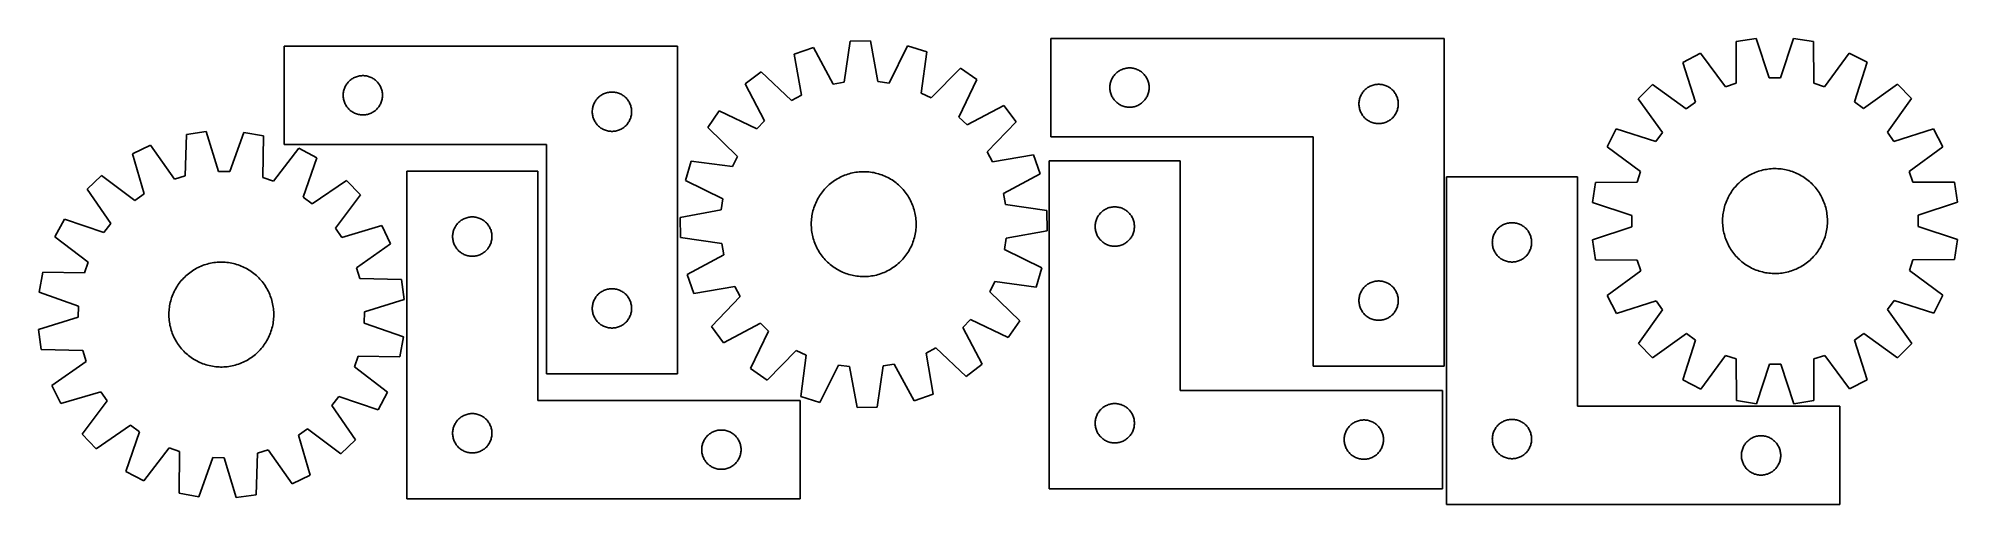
# Model space of a CAD drawing. Header units: millimetres. Extents: x 7 to 1471, y 7 to 362.
import ezdxf

# ---------------------------------------------------------------- set-up
doc = ezdxf.new("R2010")
doc.units = ezdxf.units.MM
doc.layers.add('CUT', color=7, linetype='CONTINUOUS', true_color=0x000000)

msp = doc.modelspace()

# ---------------------------------------------------------------- linework, layer by layer
at = {"layer": 'CUT'}
for p, q in [((494.372035, 356.189245), (194.372035, 356.189245)), ((194.372035, 356.189245), (194.372035, 281.189245)), ((494.372035, 106.189245), (494.372035, 356.189245)), ((597.996597, 355.061625), (583.454805, 350.035012)), ((613.097024, 327.11611), (597.996597, 355.061625)), ((626.095925, 360.050973), (621.539317, 328.615133)), ((641.479299, 360.337906), (626.095925, 360.050973)), ((647.20502, 329.093853), (641.479299, 360.337906)), ((669.745141, 356.399888), (655.697341, 327.910696)), ((684.464267, 351.919053), (669.745141, 356.399888)), ((680.254808, 320.434848), (684.464267, 351.919053)), ((1079.165431, 362.086217), (779.165431, 362.086217)), ((779.165431, 362.086217), (779.165431, 287.086217)), ((1079.165431, 112.086217), (1079.165431, 362.086217)), ((1301.926954, 359.610953), (1301.777529, 327.846942)), ((1317.121614, 362.030217), (1301.926954, 359.610953)), ((1327.128381, 331.883254), (1317.121614, 362.030217)), ((1345.660453, 362.053421), (1335.702722, 331.890226)), ((1360.859027, 359.658869), (1345.660453, 362.053421)), ((1361.060104, 327.895143), (1360.859027, 359.658869)), ((583.454805, 350.035012), (588.835423, 318.729682)), ((710.129766, 339.43915), (687.96587, 316.685328)), ((722.743833, 330.629163), (710.129766, 339.43915)), ((830.162217, 336.583806), (830.791776, 337.031372)), ((830.791776, 337.031372), (831.443539, 337.445937)), ((831.443539, 337.445937), (832.11578, 337.826399)), ((832.11578, 337.826399), (832.806715, 338.171751)), ((832.806715, 338.171751), (833.514513, 338.481077)), ((833.514513, 338.481077), (834.237296, 338.753556)), ((834.237296, 338.753556), (834.973147, 338.988465)), ((834.973147, 338.988465), (835.720115, 339.185183)), ((835.720115, 339.185183), (836.47622, 339.343186)), ((836.47622, 339.343186), (837.239456, 339.462057)), ((837.239456, 339.462057), (838.007799, 339.54148)), ((838.007799, 339.54148), (838.779213, 339.581244)), ((838.779213, 339.581244), (839.55165, 339.581244)), ((839.55165, 339.581244), (840.323063, 339.54148)), ((840.323063, 339.54148), (841.091407, 339.462057)), ((841.091407, 339.462057), (841.854643, 339.343186)), ((841.854643, 339.343186), (842.610747, 339.185183)), ((842.610747, 339.185183), (843.357716, 338.988465)), ((843.357716, 338.988465), (844.093567, 338.753556)), ((844.093567, 338.753556), (844.81635, 338.481077)), ((844.81635, 338.481077), (845.524147, 338.171751)), ((845.524147, 338.171751), (846.215082, 337.826399)), ((846.215082, 337.826399), (846.887323, 337.445937)), ((846.887323, 337.445937), (847.539087, 337.031372)), ((847.539087, 337.031372), (848.168646, 336.583806)), ((1274.792076, 350.769899), (1261.088689, 343.773634)), ((1261.088689, 343.773634), (1270.762197, 313.518089)), ((1293.625001, 325.190694), (1274.792076, 350.769899)), ((1388.008246, 350.861952), (1369.216941, 325.252156)), ((1401.722992, 343.88798), (1388.008246, 350.861952)), ((1392.098696, 313.616744), (1401.722992, 343.88798)), ((239.6892, 321.757526), (239.866619, 322.509311)), ((239.866619, 322.509311), (240.082505, 323.250967)), ((240.082505, 323.250967), (240.336283, 323.980526)), ((240.336283, 323.980526), (240.627282, 324.696053)), ((240.627282, 324.696053), (240.954729, 325.395651)), ((240.954729, 325.395651), (241.317757, 326.077466)), ((241.317757, 326.077466), (241.715402, 326.739687)), ((241.715402, 326.739687), (242.14661, 327.380561)), ((242.14661, 327.380561), (242.610238, 327.998387)), ((242.610238, 327.998387), (243.105056, 328.591526)), ((243.105056, 328.591526), (243.629753, 329.158407)), ((243.629753, 329.158407), (244.182935, 329.697525)), ((244.182935, 329.697525), (244.763138, 330.207451)), ((244.763138, 330.207451), (245.368821, 330.686833)), ((245.368821, 330.686833), (245.99838, 331.1344)), ((245.99838, 331.1344), (246.650143, 331.548964)), ((246.650143, 331.548964), (247.322384, 331.929427)), ((247.322384, 331.929427), (248.013319, 332.274778)), ((248.013319, 332.274778), (248.721117, 332.584104)), ((248.721117, 332.584104), (249.4439, 332.856583)), ((249.4439, 332.856583), (250.179751, 333.091493)), ((250.179751, 333.091493), (250.926719, 333.28821)), ((250.926719, 333.28821), (251.682824, 333.446214)), ((251.682824, 333.446214), (252.44606, 333.565085)), ((252.44606, 333.565085), (253.214403, 333.644507)), ((253.214403, 333.644507), (253.985817, 333.684272)), ((253.985817, 333.684272), (254.758254, 333.684272)), ((254.758254, 333.684272), (255.529667, 333.644507)), ((255.529667, 333.644507), (256.298011, 333.565085)), ((256.298011, 333.565085), (257.061247, 333.446214)), ((257.061247, 333.446214), (257.817351, 333.28821)), ((257.817351, 333.28821), (258.56432, 333.091493)), ((258.56432, 333.091493), (259.300171, 332.856583)), ((259.300171, 332.856583), (260.022954, 332.584104)), ((260.022954, 332.584104), (260.730751, 332.274778)), ((260.730751, 332.274778), (261.421687, 331.929427)), ((261.421687, 331.929427), (262.093927, 331.548964)), ((262.093927, 331.548964), (262.745691, 331.1344)), ((262.745691, 331.1344), (263.37525, 330.686833)), ((263.37525, 330.686833), (263.980933, 330.207451)), ((263.980933, 330.207451), (264.561135, 329.697525)), ((264.561135, 329.697525), (265.114318, 329.158407)), ((265.114318, 329.158407), (265.639014, 328.591526)), ((265.639014, 328.591526), (266.133832, 327.998387)), ((266.133832, 327.998387), (266.59746, 327.380561)), ((266.59746, 327.380561), (267.028669, 326.739687)), ((267.028669, 326.739687), (267.426314, 326.077466)), ((267.426314, 326.077466), (267.789342, 325.395651)), ((267.789342, 325.395651), (268.116789, 324.696053)), ((268.116789, 324.696053), (268.407788, 323.980526)), ((268.407788, 323.980526), (268.661566, 323.250967)), ((268.661566, 323.250967), (268.877451, 322.509311)), ((268.877451, 322.509311), (269.054871, 321.757526)), ((558.272549, 336.60669), (545.995793, 327.332436)), ((545.995793, 327.332436), (560.786943, 299.222)), ((581.269549, 314.695214), (558.272549, 336.60669)), ((621.539317, 328.615133), (613.097024, 327.11611)), ((655.697341, 327.910696), (647.20502, 329.093853)), ((709.011245, 301.986698), (722.743833, 330.629163)), ((824.165431, 324.586217), (824.18532, 325.358399)), ((824.18532, 323.814036), (824.165431, 324.586217)), ((824.18532, 325.358399), (824.244933, 326.128532)), ((824.244933, 323.043902), (824.18532, 323.814036)), ((824.244933, 326.128532), (824.344113, 326.894576)), ((824.344113, 322.277859), (824.244933, 323.043902)), ((824.344113, 326.894576), (824.482596, 327.654498)), ((824.482596, 321.517936), (824.344113, 322.277859)), ((824.482596, 327.654498), (824.660015, 328.406284)), ((824.660015, 328.406284), (824.875901, 329.14794)), ((824.875901, 329.14794), (825.129679, 329.877499)), ((825.129679, 329.877499), (825.420678, 330.593026)), ((825.420678, 330.593026), (825.748125, 331.292624)), ((825.748125, 331.292624), (826.111153, 331.974438)), ((826.111153, 331.974438), (826.508798, 332.63666)), ((826.508798, 332.63666), (826.940006, 333.277534)), ((826.940006, 333.277534), (827.403634, 333.895359)), ((827.403634, 333.895359), (827.898452, 334.488499)), ((827.898452, 334.488499), (828.423149, 335.05538)), ((828.423149, 335.05538), (828.976331, 335.594498)), ((828.976331, 335.594498), (829.556534, 336.104424)), ((829.556534, 336.104424), (830.162217, 336.583806)), ((848.168646, 336.583806), (848.774329, 336.104424)), ((848.774329, 336.104424), (849.354531, 335.594498)), ((849.354531, 335.594498), (849.907714, 335.05538)), ((849.907714, 335.05538), (850.43241, 334.488499)), ((850.43241, 334.488499), (850.927228, 333.895359)), ((850.927228, 333.895359), (851.390856, 333.277534)), ((851.390856, 333.277534), (851.822065, 332.63666)), ((851.822065, 332.63666), (852.21971, 331.974438)), ((852.21971, 331.974438), (852.582738, 331.292624)), ((852.582738, 331.292624), (852.910185, 330.593026)), ((852.910185, 330.593026), (853.201184, 329.877499)), ((853.201184, 329.877499), (853.454962, 329.14794)), ((853.454962, 329.14794), (853.670847, 328.406284)), ((853.670847, 328.406284), (853.848267, 327.654498)), ((853.848267, 327.654498), (853.98675, 326.894576)), ((853.98675, 322.277859), (853.848267, 321.517936)), ((853.98675, 326.894576), (854.085929, 326.128532)), ((854.085929, 323.043902), (853.98675, 322.277859)), ((854.085929, 326.128532), (854.145543, 325.358399)), ((854.145543, 323.814036), (854.085929, 323.043902)), ((854.145543, 325.358399), (854.165431, 324.586217)), ((854.165431, 324.586217), (854.145543, 323.814036)), ((1017.898452, 321.988499), (1018.423149, 322.55538)), ((1018.423149, 322.55538), (1018.976331, 323.094498)), ((1018.976331, 323.094498), (1019.556534, 323.604424)), ((1019.556534, 323.604424), (1020.162217, 324.083806)), ((1020.162217, 324.083806), (1020.791776, 324.531372)), ((1020.791776, 324.531372), (1021.443539, 324.945937)), ((1021.443539, 324.945937), (1022.11578, 325.326399)), ((1022.11578, 325.326399), (1022.806715, 325.671751)), ((1022.806715, 325.671751), (1023.514513, 325.981077)), ((1023.514513, 325.981077), (1024.237296, 326.253556)), ((1024.237296, 326.253556), (1024.973147, 326.488465)), ((1024.973147, 326.488465), (1025.720115, 326.685183)), ((1025.720115, 326.685183), (1026.47622, 326.843186)), ((1026.47622, 326.843186), (1027.239456, 326.962057)), ((1027.239456, 326.962057), (1028.007799, 327.04148)), ((1028.007799, 327.04148), (1028.779213, 327.081244)), ((1028.779213, 327.081244), (1029.55165, 327.081244)), ((1029.55165, 327.081244), (1030.323063, 327.04148)), ((1030.323063, 327.04148), (1031.091407, 326.962057)), ((1031.091407, 326.962057), (1031.854643, 326.843186)), ((1031.854643, 326.843186), (1032.610747, 326.685183)), ((1032.610747, 326.685183), (1033.357716, 326.488465)), ((1033.357716, 326.488465), (1034.093567, 326.253556)), ((1034.093567, 326.253556), (1034.81635, 325.981077)), ((1034.81635, 325.981077), (1035.524147, 325.671751)), ((1035.524147, 325.671751), (1036.215082, 325.326399)), ((1036.215082, 325.326399), (1036.887323, 324.945937)), ((1036.887323, 324.945937), (1037.539087, 324.531372)), ((1037.539087, 324.531372), (1038.168646, 324.083806)), ((1038.168646, 324.083806), (1038.774329, 323.604424)), ((1038.774329, 323.604424), (1039.354531, 323.094498)), ((1039.354531, 323.094498), (1039.907714, 322.55538)), ((1039.907714, 322.55538), (1040.43241, 321.988499)), ((1238.013923, 326.980153), (1227.143192, 316.091731)), ((1263.829507, 308.472578), (1238.013923, 326.980153)), ((1301.777529, 327.846942), (1293.625001, 325.190694)), ((1335.702722, 331.890226), (1327.128381, 331.883254)), ((1369.216941, 325.252156), (1361.060104, 327.895143)), ((1424.825036, 327.132044), (1399.039581, 308.582513)), ((1435.713459, 316.261313), (1424.825036, 327.132044)), ((239.372035, 318.689245), (239.391924, 319.461426)), ((239.391924, 317.917063), (239.372035, 318.689245)), ((239.391924, 319.461426), (239.451537, 320.23156)), ((239.451537, 317.14693), (239.391924, 317.917063)), ((239.451537, 320.23156), (239.550717, 320.997603)), ((239.550717, 316.380886), (239.451537, 317.14693)), ((239.550717, 320.997603), (239.6892, 321.757526)), ((239.6892, 315.620964), (239.550717, 316.380886)), ((239.866619, 314.869178), (239.6892, 315.620964)), ((240.082505, 314.127522), (239.866619, 314.869178)), ((240.336283, 313.397963), (240.082505, 314.127522)), ((240.627282, 312.682436), (240.336283, 313.397963)), ((240.954729, 311.982838), (240.627282, 312.682436)), ((241.317757, 311.301024), (240.954729, 311.982838)), ((241.715402, 310.638802), (241.317757, 311.301024)), ((242.14661, 309.997928), (241.715402, 310.638802)), ((242.610238, 309.380102), (242.14661, 309.997928)), ((243.105056, 308.786963), (242.610238, 309.380102)), ((243.629753, 308.220082), (243.105056, 308.786963)), ((244.182935, 307.680964), (243.629753, 308.220082)), ((244.763138, 307.171038), (244.182935, 307.680964)), ((264.561135, 307.680964), (263.980933, 307.171038)), ((265.114318, 308.220082), (264.561135, 307.680964)), ((265.639014, 308.786963), (265.114318, 308.220082)), ((266.133832, 309.380102), (265.639014, 308.786963)), ((266.59746, 309.997928), (266.133832, 309.380102)), ((267.028669, 310.638802), (266.59746, 309.997928)), ((267.426314, 311.301024), (267.028669, 310.638802)), ((267.789342, 311.982838), (267.426314, 311.301024)), ((268.116789, 312.682436), (267.789342, 311.982838)), ((268.407788, 313.397963), (268.116789, 312.682436)), ((268.661566, 314.127522), (268.407788, 313.397963)), ((268.877451, 314.869178), (268.661566, 314.127522)), ((269.054871, 315.620964), (268.877451, 314.869178)), ((269.054871, 321.757526), (269.193354, 320.997603)), ((269.193354, 316.380886), (269.054871, 315.620964)), ((269.193354, 320.997603), (269.292533, 320.23156)), ((269.292533, 317.14693), (269.193354, 316.380886)), ((269.292533, 320.23156), (269.352147, 319.461426)), ((269.352147, 317.917063), (269.292533, 317.14693)), ((269.352147, 319.461426), (269.372035, 318.689245)), ((269.372035, 318.689245), (269.352147, 317.917063)), ((429.391924, 306.961426), (429.451537, 307.73156)), ((429.451537, 307.73156), (429.550717, 308.497603)), ((429.550717, 308.497603), (429.6892, 309.257526)), ((429.6892, 309.257526), (429.866619, 310.009311)), ((429.866619, 310.009311), (430.082505, 310.750967)), ((430.082505, 310.750967), (430.336283, 311.480526)), ((430.336283, 311.480526), (430.627282, 312.196053)), ((430.627282, 312.196053), (430.954729, 312.895651)), ((430.954729, 312.895651), (431.317757, 313.577466)), ((431.317757, 313.577466), (431.715402, 314.239687)), ((431.715402, 314.239687), (432.14661, 314.880561)), ((432.14661, 314.880561), (432.610238, 315.498387)), ((432.610238, 315.498387), (433.105056, 316.091526)), ((433.105056, 316.091526), (433.629753, 316.658407)), ((433.629753, 316.658407), (434.182935, 317.197525)), ((434.182935, 317.197525), (434.763138, 317.707451)), ((434.763138, 317.707451), (435.368821, 318.186833)), ((435.368821, 318.186833), (435.99838, 318.6344)), ((435.99838, 318.6344), (436.650143, 319.048964)), ((436.650143, 319.048964), (437.322384, 319.429427)), ((437.322384, 319.429427), (438.013319, 319.774778)), ((438.013319, 319.774778), (438.721117, 320.084104)), ((438.721117, 320.084104), (439.4439, 320.356583)), ((439.4439, 320.356583), (440.179751, 320.591493)), ((440.179751, 320.591493), (440.926719, 320.78821)), ((440.926719, 320.78821), (441.682824, 320.946214)), ((441.682824, 320.946214), (442.44606, 321.065085)), ((442.44606, 321.065085), (443.214403, 321.144507)), ((443.214403, 321.144507), (443.985817, 321.184272)), ((443.985817, 321.184272), (444.758254, 321.184272)), ((444.758254, 321.184272), (445.529667, 321.144507)), ((445.529667, 321.144507), (446.298011, 321.065085)), ((446.298011, 321.065085), (447.061247, 320.946214)), ((447.061247, 320.946214), (447.817351, 320.78821)), ((447.817351, 320.78821), (448.56432, 320.591493)), ((448.56432, 320.591493), (449.300171, 320.356583)), ((449.300171, 320.356583), (450.022954, 320.084104)), ((450.022954, 320.084104), (450.730751, 319.774778)), ((450.730751, 319.774778), (451.421687, 319.429427)), ((451.421687, 319.429427), (452.093927, 319.048964)), ((452.093927, 319.048964), (452.745691, 318.6344)), ((452.745691, 318.6344), (453.37525, 318.186833)), ((453.37525, 318.186833), (453.980933, 317.707451)), ((453.980933, 317.707451), (454.561135, 317.197525)), ((454.561135, 317.197525), (455.114318, 316.658407)), ((455.114318, 316.658407), (455.639014, 316.091526)), ((455.639014, 316.091526), (456.133832, 315.498387)), ((456.133832, 315.498387), (456.59746, 314.880561)), ((456.59746, 314.880561), (457.028669, 314.239687)), ((457.028669, 314.239687), (457.426314, 313.577466)), ((457.426314, 313.577466), (457.789342, 312.895651)), ((457.789342, 312.895651), (458.116789, 312.196053)), ((458.116789, 312.196053), (458.407788, 311.480526)), ((458.407788, 311.480526), (458.661566, 310.750967)), ((458.661566, 310.750967), (458.877451, 310.009311)), ((458.877451, 310.009311), (459.054871, 309.257526)), ((459.054871, 309.257526), (459.193354, 308.497603)), ((459.193354, 308.497603), (459.292533, 307.73156)), ((459.292533, 307.73156), (459.352147, 306.961426)), ((588.835423, 318.729682), (581.269549, 314.695214)), ((687.96587, 316.685328), (680.254808, 320.434848)), ((743.296671, 310.828994), (715.186235, 296.037844)), ((752.570925, 298.552238), (743.296671, 310.828994)), ((824.660015, 320.76615), (824.482596, 321.517936)), ((824.875901, 320.024495), (824.660015, 320.76615)), ((825.129679, 319.294936), (824.875901, 320.024495)), ((825.420678, 318.579409), (825.129679, 319.294936)), ((825.748125, 317.87981), (825.420678, 318.579409)), ((826.111153, 317.197996), (825.748125, 317.87981)), ((826.508798, 316.535774), (826.111153, 317.197996)), ((826.940006, 315.894901), (826.508798, 316.535774)), ((827.403634, 315.277075), (826.940006, 315.894901)), ((827.898452, 314.683935), (827.403634, 315.277075)), ((828.423149, 314.117055), (827.898452, 314.683935)), ((828.976331, 313.577937), (828.423149, 314.117055)), ((829.556534, 313.068011), (828.976331, 313.577937)), ((830.162217, 312.588629), (829.556534, 313.068011)), ((830.791776, 312.141062), (830.162217, 312.588629)), ((831.443539, 311.726498), (830.791776, 312.141062)), ((832.11578, 311.346035), (831.443539, 311.726498)), ((832.806715, 311.000683), (832.11578, 311.346035)), ((833.514513, 310.691358), (832.806715, 311.000683)), ((834.237296, 310.418879), (833.514513, 310.691358)), ((834.973147, 310.183969), (834.237296, 310.418879)), ((835.720115, 309.987252), (834.973147, 310.183969)), ((836.47622, 309.829248), (835.720115, 309.987252)), ((837.239456, 309.710377), (836.47622, 309.829248)), ((838.007799, 309.630954), (837.239456, 309.710377)), ((838.779213, 309.59119), (838.007799, 309.630954)), ((839.55165, 309.59119), (838.779213, 309.59119)), ((840.323063, 309.630954), (839.55165, 309.59119)), ((841.091407, 309.710377), (840.323063, 309.630954)), ((841.854643, 309.829248), (841.091407, 309.710377)), ((842.610747, 309.987252), (841.854643, 309.829248)), ((843.357716, 310.183969), (842.610747, 309.987252)), ((844.093567, 310.418879), (843.357716, 310.183969)), ((844.81635, 310.691358), (844.093567, 310.418879)), ((845.524147, 311.000683), (844.81635, 310.691358)), ((846.215082, 311.346035), (845.524147, 311.000683)), ((846.887323, 311.726498), (846.215082, 311.346035)), ((847.539087, 312.141062), (846.887323, 311.726498)), ((848.168646, 312.588629), (847.539087, 312.141062)), ((848.774329, 313.068011), (848.168646, 312.588629)), ((849.354531, 313.577937), (848.774329, 313.068011)), ((849.907714, 314.117055), (849.354531, 313.577937)), ((850.43241, 314.683935), (849.907714, 314.117055)), ((850.927228, 315.277075), (850.43241, 314.683935)), ((851.390856, 315.894901), (850.927228, 315.277075)), ((851.822065, 316.535774), (851.390856, 315.894901)), ((852.21971, 317.197996), (851.822065, 316.535774)), ((852.582738, 317.87981), (852.21971, 317.197996)), ((852.910185, 318.579409), (852.582738, 317.87981)), ((853.201184, 319.294936), (852.910185, 318.579409)), ((853.454962, 320.024495), (853.201184, 319.294936)), ((853.670847, 320.76615), (853.454962, 320.024495)), ((853.848267, 321.517936), (853.670847, 320.76615)), ((1014.165431, 312.086217), (1014.18532, 312.858399)), ((1014.18532, 311.314036), (1014.165431, 312.086217)), ((1014.18532, 312.858399), (1014.244933, 313.628532)), ((1014.244933, 310.543902), (1014.18532, 311.314036)), ((1014.244933, 313.628532), (1014.344113, 314.394576)), ((1014.344113, 309.777859), (1014.244933, 310.543902)), ((1014.344113, 314.394576), (1014.482596, 315.154498)), ((1014.482596, 309.017936), (1014.344113, 309.777859)), ((1014.482596, 315.154498), (1014.660015, 315.906284)), ((1014.660015, 308.26615), (1014.482596, 309.017936)), ((1014.660015, 315.906284), (1014.875901, 316.64794)), ((1014.875901, 307.524495), (1014.660015, 308.26615)), ((1014.875901, 316.64794), (1015.129679, 317.377499)), ((1015.129679, 306.794936), (1014.875901, 307.524495)), ((1015.129679, 317.377499), (1015.420678, 318.093026)), ((1015.420678, 318.093026), (1015.748125, 318.792624)), ((1015.748125, 318.792624), (1016.111153, 319.474438)), ((1016.111153, 319.474438), (1016.508798, 320.13666)), ((1016.508798, 320.13666), (1016.940006, 320.777534)), ((1016.940006, 320.777534), (1017.403634, 321.395359)), ((1017.403634, 321.395359), (1017.898452, 321.988499)), ((1040.43241, 321.988499), (1040.927228, 321.395359)), ((1040.927228, 321.395359), (1041.390856, 320.777534)), ((1041.390856, 320.777534), (1041.822065, 320.13666)), ((1041.822065, 320.13666), (1042.21971, 319.474438)), ((1042.21971, 319.474438), (1042.582738, 318.792624)), ((1042.582738, 318.792624), (1042.910185, 318.093026)), ((1042.910185, 318.093026), (1043.201184, 317.377499)), ((1043.201184, 317.377499), (1043.454962, 316.64794)), ((1043.454962, 307.524495), (1043.201184, 306.794936)), ((1043.454962, 316.64794), (1043.670847, 315.906284)), ((1043.670847, 308.26615), (1043.454962, 307.524495)), ((1043.670847, 315.906284), (1043.848267, 315.154498)), ((1043.848267, 309.017936), (1043.670847, 308.26615)), ((1043.848267, 315.154498), (1043.98675, 314.394576)), ((1043.98675, 309.777859), (1043.848267, 309.017936)), ((1043.98675, 314.394576), (1044.085929, 313.628532)), ((1044.085929, 310.543902), (1043.98675, 309.777859)), ((1044.085929, 313.628532), (1044.145543, 312.858399)), ((1044.145543, 311.314036), (1044.085929, 310.543902)), ((1044.145543, 312.858399), (1044.165431, 312.086217)), ((1044.165431, 312.086217), (1044.145543, 311.314036)), ((1227.143192, 316.091731), (1245.692722, 290.306276)), ((1270.762197, 313.518089), (1263.829507, 308.472578)), ((1399.039581, 308.582513), (1392.098696, 313.616744)), ((1417.205883, 290.445728), (1435.713459, 316.261313)), ((245.368821, 306.691656), (244.763138, 307.171038)), ((245.99838, 306.244089), (245.368821, 306.691656)), ((246.650143, 305.829525), (245.99838, 306.244089)), ((247.322384, 305.449063), (246.650143, 305.829525)), ((248.013319, 305.103711), (247.322384, 305.449063)), ((248.721117, 304.794385), (248.013319, 305.103711)), ((249.4439, 304.521906), (248.721117, 304.794385)), ((250.179751, 304.286996), (249.4439, 304.521906)), ((250.926719, 304.090279), (250.179751, 304.286996)), ((251.682824, 303.932275), (250.926719, 304.090279)), ((252.44606, 303.813404), (251.682824, 303.932275)), ((253.214403, 303.733982), (252.44606, 303.813404)), ((253.985817, 303.694218), (253.214403, 303.733982)), ((254.758254, 303.694218), (253.985817, 303.694218)), ((255.529667, 303.733982), (254.758254, 303.694218)), ((256.298011, 303.813404), (255.529667, 303.733982)), ((257.061247, 303.932275), (256.298011, 303.813404)), ((257.817351, 304.090279), (257.061247, 303.932275)), ((258.56432, 304.286996), (257.817351, 304.090279)), ((259.300171, 304.521906), (258.56432, 304.286996)), ((260.022954, 304.794385), (259.300171, 304.521906)), ((260.730751, 305.103711), (260.022954, 304.794385)), ((261.421687, 305.449063), (260.730751, 305.103711)), ((262.093927, 305.829525), (261.421687, 305.449063)), ((262.745691, 306.244089), (262.093927, 305.829525)), ((263.37525, 306.691656), (262.745691, 306.244089)), ((263.980933, 307.171038), (263.37525, 306.691656)), ((429.372035, 306.189245), (429.391924, 306.961426)), ((429.391924, 305.417063), (429.372035, 306.189245)), ((429.451537, 304.64693), (429.391924, 305.417063)), ((429.550717, 303.880886), (429.451537, 304.64693)), ((429.6892, 303.120964), (429.550717, 303.880886)), ((429.866619, 302.369178), (429.6892, 303.120964)), ((430.082505, 301.627522), (429.866619, 302.369178)), ((430.336283, 300.897963), (430.082505, 301.627522)), ((430.627282, 300.182436), (430.336283, 300.897963)), ((430.954729, 299.482838), (430.627282, 300.182436)), ((431.317757, 298.801024), (430.954729, 299.482838)), ((431.715402, 298.138802), (431.317757, 298.801024)), ((432.14661, 297.497928), (431.715402, 298.138802)), ((432.610238, 296.880102), (432.14661, 297.497928)), ((433.105056, 296.286963), (432.610238, 296.880102)), ((433.629753, 295.720082), (433.105056, 296.286963)), ((434.182935, 295.180964), (433.629753, 295.720082)), ((434.763138, 294.671038), (434.182935, 295.180964)), ((435.368821, 294.191656), (434.763138, 294.671038)), ((435.99838, 293.744089), (435.368821, 294.191656)), ((436.650143, 293.329525), (435.99838, 293.744089)), ((437.322384, 292.949063), (436.650143, 293.329525)), ((438.013319, 292.603711), (437.322384, 292.949063)), ((451.421687, 292.949063), (450.730751, 292.603711)), ((452.093927, 293.329525), (451.421687, 292.949063)), ((452.745691, 293.744089), (452.093927, 293.329525)), ((453.37525, 294.191656), (452.745691, 293.744089)), ((453.980933, 294.671038), (453.37525, 294.191656)), ((454.561135, 295.180964), (453.980933, 294.671038)), ((455.114318, 295.720082), (454.561135, 295.180964)), ((455.639014, 296.286963), (455.114318, 295.720082)), ((456.133832, 296.880102), (455.639014, 296.286963)), ((456.59746, 297.497928), (456.133832, 296.880102)), ((457.028669, 298.138802), (456.59746, 297.497928)), ((457.426314, 298.801024), (457.028669, 298.138802)), ((457.789342, 299.482838), (457.426314, 298.801024)), ((458.116789, 300.182436), (457.789342, 299.482838)), ((458.407788, 300.897963), (458.116789, 300.182436)), ((458.661566, 301.627522), (458.407788, 300.897963)), ((458.877451, 302.369178), (458.661566, 301.627522)), ((459.054871, 303.120964), (458.877451, 302.369178)), ((459.193354, 303.880886), (459.054871, 303.120964)), ((459.292533, 304.64693), (459.193354, 303.880886)), ((459.352147, 305.417063), (459.292533, 304.64693)), ((459.352147, 306.961426), (459.372035, 306.189245)), ((459.372035, 306.189245), (459.352147, 305.417063)), ((526.195624, 306.779598), (517.385637, 294.165531)), ((517.385637, 294.165531), (540.139459, 272.001635)), ((554.838089, 293.04701), (526.195624, 306.779598)), ((560.786943, 299.222), (554.838089, 293.04701)), ((715.186235, 296.037844), (709.011245, 301.986698)), ((730.659449, 275.555238), (752.570925, 298.552238)), ((1015.420678, 306.079409), (1015.129679, 306.794936)), ((1015.748125, 305.37981), (1015.420678, 306.079409)), ((1016.111153, 304.697996), (1015.748125, 305.37981)), ((1016.508798, 304.035774), (1016.111153, 304.697996)), ((1016.940006, 303.394901), (1016.508798, 304.035774)), ((1017.403634, 302.777075), (1016.940006, 303.394901)), ((1017.898452, 302.183935), (1017.403634, 302.777075)), ((1018.423149, 301.617055), (1017.898452, 302.183935)), ((1018.976331, 301.077937), (1018.423149, 301.617055)), ((1019.556534, 300.568011), (1018.976331, 301.077937)), ((1020.162217, 300.088629), (1019.556534, 300.568011)), ((1020.791776, 299.641062), (1020.162217, 300.088629)), ((1021.443539, 299.226498), (1020.791776, 299.641062)), ((1022.11578, 298.846035), (1021.443539, 299.226498)), ((1022.806715, 298.500683), (1022.11578, 298.846035)), ((1023.514513, 298.191358), (1022.806715, 298.500683)), ((1024.237296, 297.918879), (1023.514513, 298.191358)), ((1024.973147, 297.683969), (1024.237296, 297.918879)), ((1025.720115, 297.487252), (1024.973147, 297.683969)), ((1026.47622, 297.329248), (1025.720115, 297.487252)), ((1027.239456, 297.210377), (1026.47622, 297.329248)), ((1028.007799, 297.130954), (1027.239456, 297.210377)), ((1028.779213, 297.09119), (1028.007799, 297.130954)), ((1029.55165, 297.09119), (1028.779213, 297.09119)), ((1030.323063, 297.130954), (1029.55165, 297.09119)), ((1031.091407, 297.210377), (1030.323063, 297.130954)), ((1031.854643, 297.329248), (1031.091407, 297.210377)), ((1032.610747, 297.487252), (1031.854643, 297.329248)), ((1033.357716, 297.683969), (1032.610747, 297.487252)), ((1034.093567, 297.918879), (1033.357716, 297.683969)), ((1034.81635, 298.191358), (1034.093567, 297.918879)), ((1035.524147, 298.500683), (1034.81635, 298.191358)), ((1036.215082, 298.846035), (1035.524147, 298.500683)), ((1036.887323, 299.226498), (1036.215082, 298.846035)), ((1037.539087, 299.641062), (1036.887323, 299.226498)), ((1038.168646, 300.088629), (1037.539087, 299.641062)), ((1038.774329, 300.568011), (1038.168646, 300.088629)), ((1039.354531, 301.077937), (1038.774329, 300.568011)), ((1039.907714, 301.617055), (1039.354531, 301.077937)), ((1040.43241, 302.183935), (1039.907714, 301.617055)), ((1040.927228, 302.777075), (1040.43241, 302.183935)), ((1041.390856, 303.394901), (1040.927228, 302.777075)), ((1041.822065, 304.035774), (1041.390856, 303.394901)), ((1042.21971, 304.697996), (1041.822065, 304.035774)), ((1042.582738, 305.37981), (1042.21971, 304.697996)), ((1042.910185, 306.079409), (1042.582738, 305.37981)), ((1043.201184, 306.794936), (1042.910185, 306.079409)), ((1210.387256, 292.989686), (1203.413284, 279.27494)), ((1240.658491, 283.365391), (1210.387256, 292.989686)), ((1452.506939, 293.186547), (1422.251395, 283.513039)), ((1459.503204, 279.483159), (1452.506939, 293.186547)), ((92.412713, 280.639102), (78.564432, 273.934204)), ((110.700472, 254.667337), (92.412713, 280.639102)), ((119.728494, 288.904326), (118.907352, 257.150579)), ((134.970919, 291.001709), (119.728494, 288.904326)), ((144.337895, 260.649864), (134.970919, 291.001709)), ((163.503866, 290.421363), (152.910465, 260.475502)), ((178.648401, 287.705925), (163.503866, 290.421363)), ((178.177687, 255.94505), (178.648401, 287.705925)), ((205.605508, 278.336818), (186.276806, 253.130152)), ((194.372035, 281.189245), (394.372035, 281.189245)), ((219.1697, 271.074364), (205.605508, 278.336818)), ((394.372035, 281.189245), (394.372035, 106.189245)), ((438.721117, 292.294385), (438.013319, 292.603711)), ((439.4439, 292.021906), (438.721117, 292.294385)), ((440.179751, 291.786996), (439.4439, 292.021906)), ((440.926719, 291.590279), (440.179751, 291.786996)), ((441.682824, 291.432275), (440.926719, 291.590279)), ((442.44606, 291.313404), (441.682824, 291.432275)), ((443.214403, 291.233982), (442.44606, 291.313404)), ((443.985817, 291.194218), (443.214403, 291.233982)), ((444.758254, 291.194218), (443.985817, 291.194218)), ((445.529667, 291.233982), (444.758254, 291.194218)), ((446.298011, 291.313404), (445.529667, 291.233982)), ((447.061247, 291.432275), (446.298011, 291.313404)), ((447.817351, 291.590279), (447.061247, 291.432275)), ((448.56432, 291.786996), (447.817351, 291.590279)), ((449.300171, 292.021906), (448.56432, 291.786996)), ((450.022954, 292.294385), (449.300171, 292.021906)), ((450.730751, 292.603711), (450.022954, 292.294385)), ((779.165431, 287.086217), (979.165431, 287.086217)), ((979.165431, 287.086217), (979.165431, 112.086217)), ((1203.413284, 279.27494), (1229.02308, 260.483636)), ((1245.692722, 290.306276), (1240.658491, 283.365391)), ((1422.251395, 283.513039), (1417.205883, 290.445728)), ((1433.924, 260.650235), (1459.503204, 279.483159)), ((78.564432, 273.934204), (87.595927, 243.480849)), ((208.907375, 241.013435), (219.1697, 271.074364)), ((504.905734, 268.500032), (500.424899, 253.780907)), ((536.38994, 264.290573), (504.905734, 268.500032)), ((540.139459, 272.001635), (536.38994, 264.290573)), ((734.693917, 267.989365), (730.659449, 275.555238)), ((765.999247, 273.369982), (734.693917, 267.989365)), ((771.02586, 258.828191), (765.999247, 273.369982)), ((877.894685, 268.597442), (777.894685, 268.597442)), ((777.894685, 268.597442), (777.894685, 18.597442)), ((877.894685, 93.597442), (877.894685, 268.597442)), ((55.139675, 257.632469), (44.041105, 246.976377)), ((80.558084, 238.58308), (55.139675, 257.632469)), ((118.907352, 257.150579), (110.700472, 254.667337)), ((152.910465, 260.475502), (144.337895, 260.649864)), ((186.276806, 253.130152), (178.177687, 255.94505)), ((241.91222, 253.833609), (215.740244, 235.833543)), ((252.568312, 242.735039), (241.91222, 253.833609)), ((387.829194, 260.93753), (287.829194, 260.93753)), ((287.829194, 260.93753), (287.829194, 10.93753)), ((387.829194, 85.93753), (387.829194, 260.93753)), ((500.424899, 253.780907), (528.914091, 239.733106)), ((608.249512, 248.853137), (609.156184, 249.723168)), ((609.156184, 249.723168), (610.089736, 250.56429)), ((610.089736, 250.56429), (611.049248, 251.375674)), ((611.049248, 251.375674), (612.033773, 252.156518)), ((612.033773, 252.156518), (613.042339, 252.906053)), ((613.042339, 252.906053), (614.073951, 253.623537)), ((614.073951, 253.623537), (615.12759, 254.308264)), ((615.12759, 254.308264), (616.202217, 254.959558)), ((616.202217, 254.959558), (617.296772, 255.576775)), ((617.296772, 255.576775), (618.410174, 256.159306)), ((618.410174, 256.159306), (619.541324, 256.706578)), ((619.541324, 256.706578), (620.689106, 257.218049)), ((620.689106, 257.218049), (621.852388, 257.693215)), ((621.852388, 257.693215), (623.03002, 258.131608)), ((623.03002, 258.131608), (624.220842, 258.532793)), ((624.220842, 258.532793), (625.423678, 258.896376)), ((625.423678, 258.896376), (626.637341, 259.221997)), ((626.637341, 259.221997), (627.860633, 259.509336)), ((627.860633, 259.509336), (629.092347, 259.758109)), ((629.092347, 259.758109), (630.331267, 259.968069)), ((630.331267, 259.968069), (631.576171, 260.139011)), ((631.576171, 260.139011), (632.82583, 260.270765)), ((632.82583, 260.270765), (634.079011, 260.363201)), ((634.079011, 260.363201), (635.334477, 260.416228)), ((635.334477, 260.416228), (636.590989, 260.429794)), ((636.590989, 260.429794), (637.847308, 260.403885)), ((637.847308, 260.403885), (639.102192, 260.338527)), ((639.102192, 260.338527), (640.354405, 260.233784)), ((640.354405, 260.233784), (641.602709, 260.08976)), ((641.602709, 260.08976), (642.845874, 259.906597)), ((642.845874, 259.906597), (644.082671, 259.684476)), ((644.082671, 259.684476), (645.311882, 259.423615)), ((645.311882, 259.423615), (646.532292, 259.124273)), ((646.532292, 259.124273), (647.742698, 258.786744)), ((647.742698, 258.786744), (648.941904, 258.411363)), ((648.941904, 258.411363), (650.128727, 257.998498)), ((650.128727, 257.998498), (651.301997, 257.548558)), ((651.301997, 257.548558), (652.460554, 257.061987)), ((652.460554, 257.061987), (653.603256, 256.539265)), ((653.603256, 256.539265), (654.728975, 255.980908)), ((654.728975, 255.980908), (655.836601, 255.387466)), ((655.836601, 255.387466), (656.925039, 254.759526)), ((656.925039, 254.759526), (657.993216, 254.097707)), ((657.993216, 254.097707), (659.040078, 253.402663)), ((659.040078, 253.402663), (660.064592, 252.675078)), ((660.064592, 252.675078), (661.065746, 251.915672)), ((661.065746, 251.915672), (662.042552, 251.125194)), ((662.042552, 251.125194), (662.994047, 250.304424)), ((662.994047, 250.304424), (663.919292, 249.454171)), ((663.919292, 249.454171), (664.817372, 248.575275)), ((743.080345, 243.727763), (771.02586, 258.828191)), ((1180.8685, 256.534698), (1080.8685, 256.534698)), ((1080.8685, 256.534698), (1080.8685, 6.534698)), ((1180.8685, 81.534698), (1180.8685, 256.534698)), ((1194.616366, 252.125722), (1192.221815, 236.927147)), ((1226.380093, 252.326799), (1194.616366, 252.125722)), ((1229.02308, 260.483636), (1226.380093, 252.326799)), ((1300.463918, 247.999847), (1301.271692, 248.962399)), ((1301.271692, 248.962399), (1302.109303, 249.899104)), ((1302.109303, 249.899104), (1302.975923, 250.809036)), ((1302.975923, 250.809036), (1303.870697, 251.691298)), ((1303.870697, 251.691298), (1304.792743, 252.545019)), ((1304.792743, 252.545019), (1305.741149, 253.369357)), ((1305.741149, 253.369357), (1306.71498, 254.163497)), ((1306.71498, 254.163497), (1307.713275, 254.926657)), ((1307.713275, 254.926657), (1308.735049, 255.658084)), ((1308.735049, 255.658084), (1309.779294, 256.357055)), ((1309.779294, 256.357055), (1310.844978, 257.02288)), ((1310.844978, 257.02288), (1311.931051, 257.654903)), ((1311.931051, 257.654903), (1313.03644, 258.252499)), ((1313.03644, 258.252499), (1314.160055, 258.81508)), ((1314.160055, 258.81508), (1315.300786, 259.342089)), ((1315.300786, 259.342089), (1316.457509, 259.833007)), ((1316.457509, 259.833007), (1317.62908, 260.28735)), ((1317.62908, 260.28735), (1318.814345, 260.704668)), ((1318.814345, 260.704668), (1320.012133, 261.08455)), ((1320.012133, 261.08455), (1321.221262, 261.426621)), ((1321.221262, 261.426621), (1322.44054, 261.730544)), ((1322.44054, 261.730544), (1323.668762, 261.996019)), ((1323.668762, 261.996019), (1324.904717, 262.222783)), ((1324.904717, 262.222783), (1326.147185, 262.410613)), ((1326.147185, 262.410613), (1327.39494, 262.559323)), ((1327.39494, 262.559323), (1328.64675, 262.668767)), ((1328.64675, 262.668767), (1329.901381, 262.738837)), ((1329.901381, 262.738837), (1331.157593, 262.769463)), ((1331.157593, 262.769463), (1332.414147, 262.760615)), ((1332.414147, 262.760615), (1333.669803, 262.712303)), ((1333.669803, 262.712303), (1334.923322, 262.624573)), ((1334.923322, 262.624573), (1336.173467, 262.497513)), ((1336.173467, 262.497513), (1337.419004, 262.331247)), ((1337.419004, 262.331247), (1338.658704, 262.12594)), ((1338.658704, 262.12594), (1339.891344, 261.881795)), ((1339.891344, 261.881795), (1341.115706, 261.599052)), ((1341.115706, 261.599052), (1342.330583, 261.27799)), ((1342.330583, 261.27799), (1343.534776, 260.918926)), ((1343.534776, 260.918926), (1344.727096, 260.522215)), ((1344.727096, 260.522215), (1345.906367, 260.088248)), ((1345.906367, 260.088248), (1347.071424, 259.617454)), ((1347.071424, 259.617454), (1348.221119, 259.110296)), ((1348.221119, 259.110296), (1349.354316, 258.567276)), ((1349.354316, 258.567276), (1350.469898, 257.988929)), ((1350.469898, 257.988929), (1351.566762, 257.375826)), ((1351.566762, 257.375826), (1352.643828, 256.728573)), ((1352.643828, 256.728573), (1353.700031, 256.047807)), ((1353.700031, 256.047807), (1354.734329, 255.334202)), ((1354.734329, 255.334202), (1355.745703, 254.58846)), ((1355.745703, 254.58846), (1356.733153, 253.811318)), ((1356.733153, 253.811318), (1357.695705, 253.003543)), ((1357.695705, 253.003543), (1358.632409, 252.165932)), ((1358.632409, 252.165932), (1359.542341, 251.299312)), ((1359.542341, 251.299312), (1360.424603, 250.404538)), ((1360.424603, 250.404538), (1361.278324, 249.482493)), ((1361.278324, 249.482493), (1362.102662, 248.534087)), ((1436.580247, 252.497706), (1433.924, 260.650235)), ((1468.344259, 252.348282), (1436.580247, 252.497706)), ((1470.763522, 237.153621), (1468.344259, 252.348282)), ((44.041105, 246.976377), (62.041171, 220.804401)), ((87.595927, 243.480849), (80.558084, 238.58308)), ((215.740244, 235.833543), (208.907375, 241.013435)), ((233.518923, 217.316629), (252.568312, 242.735039)), ((528.914091, 239.733106), (527.730934, 231.240785)), ((598.826289, 234.164492), (599.276229, 235.337762)), ((599.276229, 235.337762), (599.7628, 236.496319)), ((599.7628, 236.496319), (600.285522, 237.639021)), ((600.285522, 237.639021), (600.843879, 238.764741)), ((600.843879, 238.764741), (601.437321, 239.872366)), ((601.437321, 239.872366), (602.065261, 240.960804)), ((602.065261, 240.960804), (602.72708, 242.028982)), ((602.72708, 242.028982), (603.422124, 243.075843)), ((603.422124, 243.075843), (604.149709, 244.100357)), ((604.149709, 244.100357), (604.909115, 245.101511)), ((604.909115, 245.101511), (605.699593, 246.078317)), ((605.699593, 246.078317), (606.520364, 247.029812)), ((606.520364, 247.029812), (607.370616, 247.955057)), ((607.370616, 247.955057), (608.249512, 248.853137)), ((664.817372, 248.575275), (665.687403, 247.668604)), ((665.687403, 247.668604), (666.528525, 246.735051)), ((666.528525, 246.735051), (667.339909, 245.775539)), ((667.339909, 245.775539), (668.120753, 244.791014)), ((668.120753, 244.791014), (668.870288, 243.782448)), ((668.870288, 243.782448), (669.587772, 242.750837)), ((669.587772, 242.750837), (670.272499, 241.697197)), ((670.272499, 241.697197), (670.923792, 240.62257)), ((670.923792, 240.62257), (671.54101, 239.528015)), ((671.54101, 239.528015), (672.123541, 238.414614)), ((672.123541, 238.414614), (672.670813, 237.283463)), ((672.670813, 237.283463), (673.182284, 236.135681)), ((673.182284, 236.135681), (673.65745, 234.9724)), ((673.65745, 234.9724), (674.095842, 233.794767)), ((744.579368, 235.28547), (743.080345, 243.727763)), ((776.015208, 230.728863), (744.579368, 235.28547)), ((1192.221815, 236.927147), (1222.38501, 226.969417)), ((1292.997246, 233.597278), (1293.356309, 234.801471)), ((1293.356309, 234.801471), (1293.75302, 235.993791)), ((1293.75302, 235.993791), (1294.186987, 237.173061)), ((1294.186987, 237.173061), (1294.657782, 238.338119)), ((1294.657782, 238.338119), (1295.16494, 239.487814)), ((1295.16494, 239.487814), (1295.70796, 240.621011)), ((1295.70796, 240.621011), (1296.286306, 241.736592)), ((1296.286306, 241.736592), (1296.899409, 242.833457)), ((1296.899409, 242.833457), (1297.546663, 243.910522)), ((1297.546663, 243.910522), (1298.227428, 244.966725)), ((1298.227428, 244.966725), (1298.941034, 246.001024)), ((1298.941034, 246.001024), (1299.686776, 247.012397)), ((1299.686776, 247.012397), (1300.463918, 247.999847)), ((1362.102662, 248.534087), (1362.896803, 247.560256)), ((1362.896803, 247.560256), (1363.659963, 246.56196)), ((1363.659963, 246.56196), (1364.391389, 245.540186)), ((1364.391389, 245.540186), (1365.09036, 244.495942)), ((1365.09036, 244.495942), (1365.756185, 243.430257)), ((1365.756185, 243.430257), (1366.388208, 242.344184)), ((1366.388208, 242.344184), (1366.985804, 241.238795)), ((1366.985804, 241.238795), (1367.548385, 240.115181)), ((1367.548385, 240.115181), (1368.075394, 238.974449)), ((1368.075394, 238.974449), (1368.566312, 237.817727)), ((1368.566312, 237.817727), (1369.020655, 236.646156)), ((1369.020655, 236.646156), (1369.437973, 235.460891)), ((1369.437973, 235.460891), (1369.817855, 234.263103)), ((1369.817855, 234.263103), (1370.159926, 233.053973)), ((1440.616559, 227.146854), (1470.763522, 237.153621)), ((26.80035, 224.233858), (19.537896, 210.669666)), ((56.861279, 213.971533), (26.80035, 224.233858)), ((62.041171, 220.804401), (56.861279, 213.971533)), ((325.17256, 218.987973), (325.603769, 219.628846)), ((325.603769, 219.628846), (326.067397, 220.246672)), ((326.067397, 220.246672), (326.562215, 220.839811)), ((326.562215, 220.839811), (327.086911, 221.406692)), ((327.086911, 221.406692), (327.640094, 221.94581)), ((327.640094, 221.94581), (328.220296, 222.455736)), ((328.220296, 222.455736), (328.82598, 222.935118)), ((328.82598, 222.935118), (329.455538, 223.382685)), ((329.455538, 223.382685), (330.107302, 223.797249)), ((330.107302, 223.797249), (330.779543, 224.177712)), ((330.779543, 224.177712), (331.470478, 224.523064)), ((331.470478, 224.523064), (332.178275, 224.832389)), ((332.178275, 224.832389), (332.901058, 225.104868)), ((332.901058, 225.104868), (333.636909, 225.339778)), ((333.636909, 225.339778), (334.383878, 225.536495)), ((334.383878, 225.536495), (335.139982, 225.694499)), ((335.139982, 225.694499), (335.903218, 225.81337)), ((335.903218, 225.81337), (336.671562, 225.892793)), ((336.671562, 225.892793), (337.442975, 225.932557)), ((337.442975, 225.932557), (338.215413, 225.932557)), ((338.215413, 225.932557), (338.986826, 225.892793)), ((338.986826, 225.892793), (339.755169, 225.81337)), ((339.755169, 225.81337), (340.518405, 225.694499)), ((340.518405, 225.694499), (341.27451, 225.536495)), ((341.27451, 225.536495), (342.021478, 225.339778)), ((342.021478, 225.339778), (342.75733, 225.104868)), ((342.75733, 225.104868), (343.480112, 224.832389)), ((343.480112, 224.832389), (344.18791, 224.523064)), ((344.18791, 224.523064), (344.878845, 224.177712)), ((344.878845, 224.177712), (345.551086, 223.797249)), ((345.551086, 223.797249), (346.20285, 223.382685)), ((346.20285, 223.382685), (346.832408, 222.935118)), ((346.832408, 222.935118), (347.438091, 222.455736)), ((347.438091, 222.455736), (348.018294, 221.94581)), ((348.018294, 221.94581), (348.571477, 221.406692)), ((348.571477, 221.406692), (349.096173, 220.839811)), ((349.096173, 220.839811), (349.590991, 220.246672)), ((349.590991, 220.246672), (350.054619, 219.628846)), ((350.054619, 219.628846), (350.485827, 218.987973)), ((527.730934, 231.240785), (496.486881, 225.515064)), ((496.486881, 225.515064), (496.773814, 210.13169)), ((596.394994, 220.626755), (596.420903, 221.883073)), ((596.408559, 219.370242), (596.394994, 220.626755)), ((596.420903, 221.883073), (596.486261, 223.137957)), ((596.486261, 223.137957), (596.591003, 224.39017)), ((596.591003, 224.39017), (596.735027, 225.638474)), ((596.735027, 225.638474), (596.91819, 226.881639)), ((596.91819, 226.881639), (597.140311, 228.118437)), ((597.140311, 228.118437), (597.401172, 229.347647)), ((597.401172, 229.347647), (597.700514, 230.568057)), ((597.700514, 230.568057), (598.038043, 231.778463)), ((598.038043, 231.778463), (598.413425, 232.977669)), ((598.413425, 232.977669), (598.826289, 234.164492)), ((674.095842, 233.794767), (674.497028, 232.603945)), ((674.497028, 232.603945), (674.860611, 231.401109)), ((674.860611, 231.401109), (675.186232, 230.187446)), ((675.186232, 230.187446), (675.473571, 228.964154)), ((675.473571, 228.964154), (675.722343, 227.73244)), ((675.722343, 227.73244), (675.932304, 226.49352)), ((675.932304, 226.49352), (676.103246, 225.248616)), ((676.103246, 225.248616), (676.235, 223.998957)), ((676.235, 223.998957), (676.327436, 222.745776)), ((676.327436, 222.745776), (676.380463, 221.49031)), ((676.394029, 220.233798), (676.36812, 218.97748)), ((676.380463, 221.49031), (676.394029, 220.233798)), ((776.302141, 215.345488), (776.015208, 230.728863)), ((812.914573, 219.369623), (812.974186, 220.139757)), ((812.974186, 220.139757), (813.073366, 220.9058)), ((813.073366, 220.9058), (813.211849, 221.665723)), ((813.211849, 221.665723), (813.389269, 222.417509)), ((813.389269, 222.417509), (813.605154, 223.159164)), ((813.605154, 223.159164), (813.858932, 223.888723)), ((813.858932, 223.888723), (814.149931, 224.60425)), ((814.149931, 224.60425), (814.477378, 225.303849)), ((814.477378, 225.303849), (814.840406, 225.985663)), ((814.840406, 225.985663), (815.238051, 226.647885)), ((815.238051, 226.647885), (815.669259, 227.288758)), ((815.669259, 227.288758), (816.132887, 227.906584)), ((816.132887, 227.906584), (816.627706, 228.499724)), ((816.627706, 228.499724), (817.152402, 229.066604)), ((817.152402, 229.066604), (817.705584, 229.605722)), ((817.705584, 229.605722), (818.285787, 230.115648)), ((818.285787, 230.115648), (818.89147, 230.59503)), ((818.89147, 230.59503), (819.521029, 231.042597)), ((819.521029, 231.042597), (820.172793, 231.457161)), ((820.172793, 231.457161), (820.845033, 231.837624)), ((820.845033, 231.837624), (821.535969, 232.182976)), ((821.535969, 232.182976), (822.243766, 232.492301)), ((822.243766, 232.492301), (822.966549, 232.76478)), ((822.966549, 232.76478), (823.7024, 232.99969)), ((823.7024, 232.99969), (824.449368, 233.196407)), ((824.449368, 233.196407), (825.205473, 233.354411)), ((825.205473, 233.354411), (825.968709, 233.473282)), ((825.968709, 233.473282), (826.737053, 233.552705)), ((826.737053, 233.552705), (827.508466, 233.592469)), ((827.508466, 233.592469), (828.280903, 233.592469)), ((828.280903, 233.592469), (829.052316, 233.552705)), ((829.052316, 233.552705), (829.82066, 233.473282)), ((829.82066, 233.473282), (830.583896, 233.354411)), ((830.583896, 233.354411), (831.340001, 233.196407)), ((831.340001, 233.196407), (832.086969, 232.99969)), ((832.086969, 232.99969), (832.82282, 232.76478)), ((832.82282, 232.76478), (833.545603, 232.492301)), ((833.545603, 232.492301), (834.2534, 232.182976)), ((834.2534, 232.182976), (834.944336, 231.837624)), ((834.944336, 231.837624), (835.616577, 231.457161)), ((835.616577, 231.457161), (836.26834, 231.042597)), ((836.26834, 231.042597), (836.897899, 230.59503)), ((836.897899, 230.59503), (837.503582, 230.115648)), ((837.503582, 230.115648), (838.083785, 229.605722)), ((838.083785, 229.605722), (838.636967, 229.066604)), ((838.636967, 229.066604), (839.161663, 228.499724)), ((839.161663, 228.499724), (839.656482, 227.906584)), ((839.656482, 227.906584), (840.12011, 227.288758)), ((840.12011, 227.288758), (840.551318, 226.647885)), ((840.551318, 226.647885), (840.948963, 225.985663)), ((840.948963, 225.985663), (841.311991, 225.303849)), ((841.311991, 225.303849), (841.639438, 224.60425)), ((841.639438, 224.60425), (841.930437, 223.888723)), ((841.930437, 223.888723), (842.184215, 223.159164)), ((842.184215, 223.159164), (842.4001, 222.417509)), ((842.4001, 222.417509), (842.57752, 221.665723)), ((842.57752, 221.665723), (842.716003, 220.9058)), ((842.716003, 220.9058), (842.815183, 220.139757)), ((842.815183, 220.139757), (842.874796, 219.369623)), ((1123.146608, 219.394417), (1123.818849, 219.77488)), ((1123.818849, 219.77488), (1124.509785, 220.120232)), ((1124.509785, 220.120232), (1125.217582, 220.429557)), ((1125.217582, 220.429557), (1125.940365, 220.702036)), ((1125.940365, 220.702036), (1126.676216, 220.936946)), ((1126.676216, 220.936946), (1127.423184, 221.133663)), ((1127.423184, 221.133663), (1128.179289, 221.291667)), ((1128.179289, 221.291667), (1128.942525, 221.410538)), ((1128.942525, 221.410538), (1129.710869, 221.489961)), ((1129.710869, 221.489961), (1130.482282, 221.529725)), ((1130.482282, 221.529725), (1131.254719, 221.529725)), ((1131.254719, 221.529725), (1132.026132, 221.489961)), ((1132.026132, 221.489961), (1132.794476, 221.410538)), ((1132.794476, 221.410538), (1133.557712, 221.291667)), ((1133.557712, 221.291667), (1134.313817, 221.133663)), ((1134.313817, 221.133663), (1135.060785, 220.936946)), ((1135.060785, 220.936946), (1135.796636, 220.702036)), ((1135.796636, 220.702036), (1136.519419, 220.429557)), ((1136.519419, 220.429557), (1137.227216, 220.120232)), ((1137.227216, 220.120232), (1137.918152, 219.77488)), ((1137.918152, 219.77488), (1138.590392, 219.394417)), ((1222.38501, 226.969417), (1222.391982, 218.395076)), ((1291.505773, 222.424287), (1291.51462, 223.680842)), ((1291.536399, 221.168075), (1291.505773, 222.424287)), ((1291.51462, 223.680842), (1291.562933, 224.936498)), ((1291.606469, 219.913445), (1291.536399, 221.168075)), ((1291.562933, 224.936498), (1291.650662, 226.190017)), ((1291.715913, 218.661635), (1291.606469, 219.913445)), ((1291.650662, 226.190017), (1291.777723, 227.440162)), ((1291.777723, 227.440162), (1291.943988, 228.685699)), ((1291.943988, 228.685699), (1292.149295, 229.925399)), ((1292.149295, 229.925399), (1292.393441, 231.158039)), ((1292.393441, 231.158039), (1292.676184, 232.382401)), ((1292.676184, 232.382401), (1292.997246, 233.597278)), ((1370.159926, 233.053973), (1370.463849, 231.834696)), ((1370.463849, 231.834696), (1370.729324, 230.606473)), ((1370.729324, 230.606473), (1370.956088, 229.370518)), ((1370.956088, 229.370518), (1371.143918, 228.12805)), ((1371.143918, 228.12805), (1371.292628, 226.880296)), ((1371.292628, 226.880296), (1371.402072, 225.628485)), ((1371.445608, 220.605432), (1371.357879, 219.351913)), ((1371.402072, 225.628485), (1371.472142, 224.373855)), ((1371.493921, 221.861089), (1371.445608, 220.605432)), ((1371.472142, 224.373855), (1371.502768, 223.117643)), ((1371.502768, 223.117643), (1371.493921, 221.861089)), ((1440.623531, 218.572514), (1440.616559, 227.146854)), ((19.537896, 210.669666), (44.744562, 191.340963)), ((238.416692, 210.278787), (233.518923, 217.316629)), ((268.870047, 219.310282), (238.416692, 210.278787)), ((249.603179, 187.174242), (275.574945, 205.462001)), ((275.574945, 205.462001), (268.870047, 219.310282)), ((322.829194, 210.93753), (322.849082, 211.709711)), ((322.849082, 210.165348), (322.829194, 210.93753)), ((322.849082, 211.709711), (322.908696, 212.479845)), ((322.908696, 209.395215), (322.849082, 210.165348)), ((322.908696, 212.479845), (323.007875, 213.245888)), ((323.007875, 208.629171), (322.908696, 209.395215)), ((323.007875, 213.245888), (323.146359, 214.005811)), ((323.146359, 207.869249), (323.007875, 208.629171)), ((323.146359, 214.005811), (323.323778, 214.757596)), ((323.323778, 207.117463), (323.146359, 207.869249)), ((323.323778, 214.757596), (323.539663, 215.499252)), ((323.539663, 206.375807), (323.323778, 207.117463)), ((323.539663, 215.499252), (323.793442, 216.228811)), ((323.793442, 205.646248), (323.539663, 206.375807)), ((323.793442, 216.228811), (324.08444, 216.944338)), ((324.08444, 204.930721), (323.793442, 205.646248)), ((324.08444, 216.944338), (324.411888, 217.643937)), ((324.411888, 217.643937), (324.774915, 218.325751)), ((324.774915, 218.325751), (325.17256, 218.987973)), ((350.485827, 218.987973), (350.883472, 218.325751)), ((350.883472, 218.325751), (351.2465, 217.643937)), ((351.2465, 217.643937), (351.573947, 216.944338)), ((351.573947, 216.944338), (351.864946, 216.228811)), ((351.864946, 205.646248), (351.573947, 204.930721)), ((351.864946, 216.228811), (352.118725, 215.499252)), ((352.118725, 206.375807), (351.864946, 205.646248)), ((352.118725, 215.499252), (352.33461, 214.757596)), ((352.33461, 207.117463), (352.118725, 206.375807)), ((352.33461, 214.757596), (352.512029, 214.005811)), ((352.512029, 207.869249), (352.33461, 207.117463)), ((352.512029, 214.005811), (352.650512, 213.245888)), ((352.650512, 208.629171), (352.512029, 207.869249)), ((352.650512, 213.245888), (352.749692, 212.479845)), ((352.749692, 209.395215), (352.650512, 208.629171)), ((352.749692, 212.479845), (352.809305, 211.709711)), ((352.809305, 210.165348), (352.749692, 209.395215)), ((352.809305, 211.709711), (352.829194, 210.93753)), ((352.829194, 210.93753), (352.809305, 210.165348)), ((496.773814, 210.13169), (528.209654, 205.575082)), ((528.209654, 205.575082), (529.708677, 197.13279)), ((596.461587, 218.114776), (596.408559, 219.370242)), ((596.554023, 216.861595), (596.461587, 218.114776)), ((596.685777, 215.611936), (596.554023, 216.861595)), ((596.856718, 214.367032), (596.685777, 215.611936)), ((597.066679, 213.128112), (596.856718, 214.367032)), ((597.315451, 211.896398), (597.066679, 213.128112)), ((597.60279, 210.673106), (597.315451, 211.896398)), ((597.928411, 209.459443), (597.60279, 210.673106)), ((598.291994, 208.256608), (597.928411, 209.459443)), ((598.69318, 207.065786), (598.291994, 208.256608)), ((599.131572, 205.888153), (598.69318, 207.065786)), ((599.606738, 204.724871), (599.131572, 205.888153)), ((673.512793, 205.522791), (673.026222, 204.364233)), ((673.962733, 206.69606), (673.512793, 205.522791)), ((674.375598, 207.882883), (673.962733, 206.69606)), ((674.750979, 209.08209), (674.375598, 207.882883)), ((675.088508, 210.292495), (674.750979, 209.08209)), ((675.38785, 211.512905), (675.088508, 210.292495)), ((675.648711, 212.742116), (675.38785, 211.512905)), ((675.870832, 213.978914), (675.648711, 212.742116)), ((676.053995, 215.222078), (675.870832, 213.978914)), ((676.198019, 216.470383), (676.053995, 215.222078)), ((676.302762, 217.722595), (676.198019, 216.470383)), ((676.36812, 218.97748), (676.302762, 217.722595)), ((743.874931, 201.127446), (745.058088, 209.619767)), ((745.058088, 209.619767), (776.302141, 215.345488)), ((812.894685, 218.597442), (812.914573, 219.369623)), ((812.914573, 217.82526), (812.894685, 218.597442)), ((812.974186, 217.055127), (812.914573, 217.82526)), ((813.073366, 216.289083), (812.974186, 217.055127)), ((813.211849, 215.529161), (813.073366, 216.289083)), ((813.389269, 214.777375), (813.211849, 215.529161)), ((813.605154, 214.035719), (813.389269, 214.777375)), ((813.858932, 213.30616), (813.605154, 214.035719)), ((814.149931, 212.590633), (813.858932, 213.30616)), ((814.477378, 211.891035), (814.149931, 212.590633)), ((814.840406, 211.209221), (814.477378, 211.891035)), ((815.238051, 210.546999), (814.840406, 211.209221)), ((815.669259, 209.906125), (815.238051, 210.546999)), ((816.132887, 209.2883), (815.669259, 209.906125)), ((816.627706, 208.69516), (816.132887, 209.2883)), ((817.152402, 208.128279), (816.627706, 208.69516)), ((817.705584, 207.589161), (817.152402, 208.128279)), ((818.285787, 207.079235), (817.705584, 207.589161)), ((818.89147, 206.599853), (818.285787, 207.079235)), ((819.521029, 206.152287), (818.89147, 206.599853)), ((820.172793, 205.737722), (819.521029, 206.152287)), ((820.845033, 205.35726), (820.172793, 205.737722)), ((821.535969, 205.011908), (820.845033, 205.35726)), ((822.243766, 204.702582), (821.535969, 205.011908)), ((834.2534, 205.011908), (833.545603, 204.702582)), ((834.944336, 205.35726), (834.2534, 205.011908)), ((835.616577, 205.737722), (834.944336, 205.35726)), ((836.26834, 206.152287), (835.616577, 205.737722)), ((836.897899, 206.599853), (836.26834, 206.152287)), ((837.503582, 207.079235), (836.897899, 206.599853)), ((838.083785, 207.589161), (837.503582, 207.079235)), ((838.636967, 208.128279), (838.083785, 207.589161)), ((839.161663, 208.69516), (838.636967, 208.128279)), ((839.656482, 209.2883), (839.161663, 208.69516)), ((840.12011, 209.906125), (839.656482, 209.2883)), ((840.551318, 210.546999), (840.12011, 209.906125)), ((840.948963, 211.209221), (840.551318, 210.546999)), ((841.311991, 211.891035), (840.948963, 211.209221)), ((841.639438, 212.590633), (841.311991, 211.891035)), ((841.930437, 213.30616), (841.639438, 212.590633)), ((842.184215, 214.035719), (841.930437, 213.30616)), ((842.4001, 214.777375), (842.184215, 214.035719)), ((842.57752, 215.529161), (842.4001, 214.777375)), ((842.716003, 216.289083), (842.57752, 215.529161)), ((842.815183, 217.055127), (842.716003, 216.289083)), ((842.874796, 217.82526), (842.815183, 217.055127)), ((842.874796, 219.369623), (842.894685, 218.597442)), ((842.894685, 218.597442), (842.874796, 217.82526)), ((1115.8685, 206.534698), (1115.888389, 207.306879)), ((1115.888389, 205.762516), (1115.8685, 206.534698)), ((1115.888389, 207.306879), (1115.948002, 208.077013)), ((1115.948002, 204.992383), (1115.888389, 205.762516)), ((1115.948002, 208.077013), (1116.047182, 208.843056)), ((1116.047182, 204.226339), (1115.948002, 204.992383)), ((1116.047182, 208.843056), (1116.185665, 209.602979)), ((1116.185665, 209.602979), (1116.363085, 210.354764)), ((1116.363085, 210.354764), (1116.57897, 211.09642)), ((1116.57897, 211.09642), (1116.832748, 211.825979)), ((1116.832748, 211.825979), (1117.123747, 212.541506)), ((1117.123747, 212.541506), (1117.451194, 213.241105)), ((1117.451194, 213.241105), (1117.814222, 213.922919)), ((1117.814222, 213.922919), (1118.211867, 214.585141)), ((1118.211867, 214.585141), (1118.643075, 215.226014)), ((1118.643075, 215.226014), (1119.106703, 215.84384)), ((1119.106703, 215.84384), (1119.601521, 216.436979)), ((1119.601521, 216.436979), (1120.126218, 217.00386)), ((1120.126218, 217.00386), (1120.6794, 217.542978)), ((1120.6794, 217.542978), (1121.259603, 218.052904)), ((1121.259603, 218.052904), (1121.865286, 218.532286)), ((1121.865286, 218.532286), (1122.494845, 218.979853)), ((1122.494845, 218.979853), (1123.146608, 219.394417)), ((1138.590392, 219.394417), (1139.242156, 218.979853)), ((1139.242156, 218.979853), (1139.871715, 218.532286)), ((1139.871715, 218.532286), (1140.477398, 218.052904)), ((1140.477398, 218.052904), (1141.057601, 217.542978)), ((1141.057601, 217.542978), (1141.610783, 217.00386)), ((1141.610783, 217.00386), (1142.135479, 216.436979)), ((1142.135479, 216.436979), (1142.630298, 215.84384)), ((1142.630298, 215.84384), (1143.093926, 215.226014)), ((1143.093926, 215.226014), (1143.525134, 214.585141)), ((1143.525134, 214.585141), (1143.922779, 213.922919)), ((1143.922779, 213.922919), (1144.285807, 213.241105)), ((1144.285807, 213.241105), (1144.613254, 212.541506)), ((1144.613254, 212.541506), (1144.904253, 211.825979)), ((1144.904253, 211.825979), (1145.158031, 211.09642)), ((1145.158031, 211.09642), (1145.373916, 210.354764)), ((1145.373916, 210.354764), (1145.551336, 209.602979)), ((1145.551336, 209.602979), (1145.689819, 208.843056)), ((1145.689819, 208.843056), (1145.788999, 208.077013)), ((1145.788999, 204.992383), (1145.689819, 204.226339)), ((1145.788999, 208.077013), (1145.848612, 207.306879)), ((1145.848612, 205.762516), (1145.788999, 204.992383)), ((1145.848612, 207.306879), (1145.8685, 206.534698)), ((1145.8685, 206.534698), (1145.848612, 205.762516)), ((1222.391982, 218.395076), (1192.245019, 208.388309)), ((1192.245019, 208.388309), (1194.664282, 193.193649)), ((1291.864623, 217.41388), (1291.715913, 218.661635)), ((1292.052453, 216.171412), (1291.864623, 217.41388)), ((1292.279217, 214.935457), (1292.052453, 216.171412)), ((1292.544692, 213.707235), (1292.279217, 214.935457)), ((1292.848614, 212.487957), (1292.544692, 213.707235)), ((1293.190686, 211.278828), (1292.848614, 212.487957)), ((1293.570568, 210.08104), (1293.190686, 211.278828)), ((1293.987886, 208.895775), (1293.570568, 210.08104)), ((1294.442228, 207.724203), (1293.987886, 208.895775)), ((1294.933147, 206.567481), (1294.442228, 207.724203)), ((1295.460156, 205.42675), (1294.933147, 206.567481)), ((1296.022736, 204.303135), (1295.460156, 205.42675)), ((1367.843601, 206.054117), (1367.300581, 204.920919)), ((1368.350759, 207.203811), (1367.843601, 206.054117)), ((1368.821554, 208.368869), (1368.350759, 207.203811)), ((1369.255521, 209.54814), (1368.821554, 208.368869)), ((1369.652232, 210.74046), (1369.255521, 209.54814)), ((1370.011295, 211.944653), (1369.652232, 210.74046)), ((1370.332357, 213.15953), (1370.011295, 211.944653)), ((1370.6151, 214.383892), (1370.332357, 213.15953)), ((1370.859246, 215.616531), (1370.6151, 214.383892)), ((1371.064553, 216.856231), (1370.859246, 215.616531)), ((1371.230818, 218.101768), (1371.064553, 216.856231)), ((1371.357879, 219.351913), (1371.230818, 218.101768)), ((1470.786726, 208.614783), (1440.623531, 218.572514)), ((1468.392174, 193.416209), (1470.786726, 208.614783)), ((44.744562, 191.340963), (41.929664, 183.241845)), ((135.725974, 190.017489), (136.942067, 190.333913)), ((136.942067, 190.333913), (138.167499, 190.611983)), ((138.167499, 190.611983), (139.401061, 190.851423)), ((139.401061, 190.851423), (140.641536, 191.051998)), ((140.641536, 191.051998), (141.887698, 191.21351)), ((141.887698, 191.21351), (143.138319, 191.335799)), ((143.138319, 191.335799), (144.392163, 191.418745)), ((144.392163, 191.418745), (145.647995, 191.462266)), ((145.647995, 191.462266), (146.904574, 191.466319)), ((146.904574, 191.466319), (148.16066, 191.4309)), ((148.16066, 191.4309), (149.415014, 191.356043)), ((149.415014, 191.356043), (150.666397, 191.241824)), ((150.666397, 191.241824), (151.913575, 191.088353)), ((151.913575, 191.088353), (153.155318, 190.895784)), ((153.155318, 190.895784), (154.390399, 190.664306)), ((154.390399, 190.664306), (155.617599, 190.394147)), ((155.617599, 190.394147), (156.835708, 190.085574)), ((324.411888, 204.231123), (324.08444, 204.930721)), ((324.774915, 203.549309), (324.411888, 204.231123)), ((325.17256, 202.887087), (324.774915, 203.549309)), ((325.603769, 202.246213), (325.17256, 202.887087)), ((326.067397, 201.628387), (325.603769, 202.246213)), ((326.562215, 201.035248), (326.067397, 201.628387)), ((327.086911, 200.468367), (326.562215, 201.035248)), ((327.640094, 199.929249), (327.086911, 200.468367)), ((328.220296, 199.419323), (327.640094, 199.929249)), ((328.82598, 198.939941), (328.220296, 199.419323)), ((329.455538, 198.492374), (328.82598, 198.939941)), ((330.107302, 198.07781), (329.455538, 198.492374)), ((330.779543, 197.697348), (330.107302, 198.07781)), ((331.470478, 197.351996), (330.779543, 197.697348)), ((332.178275, 197.04267), (331.470478, 197.351996)), ((332.901058, 196.770191), (332.178275, 197.04267)), ((333.636909, 196.535282), (332.901058, 196.770191)), ((334.383878, 196.338564), (333.636909, 196.535282)), ((335.139982, 196.18056), (334.383878, 196.338564)), ((335.903218, 196.06169), (335.139982, 196.18056)), ((336.671562, 195.982267), (335.903218, 196.06169)), ((337.442975, 195.942503), (336.671562, 195.982267)), ((338.215413, 195.942503), (337.442975, 195.942503)), ((338.986826, 195.982267), (338.215413, 195.942503)), ((339.755169, 196.06169), (338.986826, 195.982267)), ((340.518405, 196.18056), (339.755169, 196.06169)), ((341.27451, 196.338564), (340.518405, 196.18056)), ((342.021478, 196.535282), (341.27451, 196.338564)), ((342.75733, 196.770191), (342.021478, 196.535282)), ((343.480112, 197.04267), (342.75733, 196.770191)), ((344.18791, 197.351996), (343.480112, 197.04267)), ((344.878845, 197.697348), (344.18791, 197.351996)), ((345.551086, 198.07781), (344.878845, 197.697348)), ((346.20285, 198.492374), (345.551086, 198.07781)), ((346.832408, 198.939941), (346.20285, 198.492374)), ((347.438091, 199.419323), (346.832408, 198.939941)), ((348.018294, 199.929249), (347.438091, 199.419323)), ((348.571477, 200.468367), (348.018294, 199.929249)), ((349.096173, 201.035248), (348.571477, 200.468367)), ((349.590991, 201.628387), (349.096173, 201.035248)), ((350.054619, 202.246213), (349.590991, 201.628387)), ((350.485827, 202.887087), (350.054619, 202.246213)), ((350.883472, 203.549309), (350.485827, 202.887087)), ((351.2465, 204.231123), (350.883472, 203.549309)), ((351.573947, 204.930721), (351.2465, 204.231123)), ((529.708677, 197.13279), (501.763162, 182.032362)), ((600.118209, 203.577089), (599.606738, 204.724871)), ((600.665481, 202.445939), (600.118209, 203.577089)), ((601.248013, 201.332537), (600.665481, 202.445939)), ((601.86523, 200.237982), (601.248013, 201.332537)), ((602.516523, 199.163355), (601.86523, 200.237982)), ((603.20125, 198.109716), (602.516523, 199.163355)), ((603.918735, 197.078104), (603.20125, 198.109716)), ((604.668269, 196.069538), (603.918735, 197.078104)), ((605.449113, 195.085013), (604.668269, 196.069538)), ((606.260497, 194.125501), (605.449113, 195.085013)), ((607.101619, 193.191949), (606.260497, 194.125501)), ((607.97165, 192.285277), (607.101619, 193.191949)), ((608.869731, 191.406382), (607.97165, 192.285277)), ((609.794975, 190.556129), (608.869731, 191.406382)), ((610.74647, 189.735358), (609.794975, 190.556129)), ((663.632838, 191.137384), (662.699286, 190.296262)), ((664.53951, 192.007415), (663.632838, 191.137384)), ((665.418406, 192.905496), (664.53951, 192.007415)), ((666.268658, 193.83074), (665.418406, 192.905496)), ((667.089429, 194.782235), (666.268658, 193.83074)), ((667.879907, 195.759041), (667.089429, 194.782235)), ((668.639313, 196.760195), (667.879907, 195.759041)), ((669.366898, 197.784709), (668.639313, 196.760195)), ((670.061942, 198.831571), (669.366898, 197.784709)), ((670.723761, 199.899748), (670.061942, 198.831571)), ((671.351701, 200.988186), (670.723761, 199.899748)), ((671.945143, 202.095812), (671.351701, 200.988186)), ((672.5035, 203.221531), (671.945143, 202.095812)), ((673.026222, 204.364233), (672.5035, 203.221531)), ((772.364123, 187.079646), (743.874931, 201.127446)), ((822.966549, 204.430103), (822.243766, 204.702582)), ((823.7024, 204.195194), (822.966549, 204.430103)), ((824.449368, 203.998476), (823.7024, 204.195194)), ((825.205473, 203.840472), (824.449368, 203.998476)), ((825.968709, 203.721602), (825.205473, 203.840472)), ((826.737053, 203.642179), (825.968709, 203.721602)), ((827.508466, 203.602415), (826.737053, 203.642179)), ((828.280903, 203.602415), (827.508466, 203.602415)), ((829.052316, 203.642179), (828.280903, 203.602415)), ((829.82066, 203.721602), (829.052316, 203.642179)), ((830.583896, 203.840472), (829.82066, 203.721602)), ((831.340001, 203.998476), (830.583896, 203.840472)), ((832.086969, 204.195194), (831.340001, 203.998476)), ((832.82282, 204.430103), (832.086969, 204.195194)), ((833.545603, 204.702582), (832.82282, 204.430103)), ((1116.185665, 203.466417), (1116.047182, 204.226339)), ((1116.363085, 202.714631), (1116.185665, 203.466417)), ((1116.57897, 201.972975), (1116.363085, 202.714631)), ((1116.832748, 201.243416), (1116.57897, 201.972975)), ((1117.123747, 200.527889), (1116.832748, 201.243416)), ((1117.451194, 199.828291), (1117.123747, 200.527889)), ((1117.814222, 199.146477), (1117.451194, 199.828291)), ((1118.211867, 198.484255), (1117.814222, 199.146477)), ((1118.643075, 197.843381), (1118.211867, 198.484255)), ((1119.106703, 197.225555), (1118.643075, 197.843381)), ((1119.601521, 196.632416), (1119.106703, 197.225555)), ((1120.126218, 196.065535), (1119.601521, 196.632416)), ((1120.6794, 195.526417), (1120.126218, 196.065535)), ((1121.259603, 195.016491), (1120.6794, 195.526417)), ((1121.865286, 194.537109), (1121.259603, 195.016491)), ((1122.494845, 194.089542), (1121.865286, 194.537109)), ((1123.146608, 193.674978), (1122.494845, 194.089542)), ((1123.818849, 193.294516), (1123.146608, 193.674978)), ((1124.509785, 192.949164), (1123.818849, 193.294516)), ((1125.217582, 192.639838), (1124.509785, 192.949164)), ((1125.940365, 192.367359), (1125.217582, 192.639838)), ((1126.676216, 192.13245), (1125.940365, 192.367359)), ((1127.423184, 191.935732), (1126.676216, 192.13245)), ((1128.179289, 191.777728), (1127.423184, 191.935732)), ((1128.942525, 191.658858), (1128.179289, 191.777728)), ((1129.710869, 191.579435), (1128.942525, 191.658858)), ((1130.482282, 191.539671), (1129.710869, 191.579435)), ((1131.254719, 191.539671), (1130.482282, 191.539671)), ((1132.026132, 191.579435), (1131.254719, 191.539671)), ((1132.794476, 191.658858), (1132.026132, 191.579435)), ((1133.557712, 191.777728), (1132.794476, 191.658858)), ((1134.313817, 191.935732), (1133.557712, 191.777728)), ((1135.060785, 192.13245), (1134.313817, 191.935732)), ((1135.796636, 192.367359), (1135.060785, 192.13245)), ((1136.519419, 192.639838), (1135.796636, 192.367359)), ((1137.227216, 192.949164), (1136.519419, 192.639838)), ((1137.918152, 193.294516), (1137.227216, 192.949164)), ((1138.590392, 193.674978), (1137.918152, 193.294516)), ((1139.242156, 194.089542), (1138.590392, 193.674978)), ((1139.871715, 194.537109), (1139.242156, 194.089542)), ((1140.477398, 195.016491), (1139.871715, 194.537109)), ((1141.057601, 195.526417), (1140.477398, 195.016491)), ((1141.610783, 196.065535), (1141.057601, 195.526417)), ((1142.135479, 196.632416), (1141.610783, 196.065535)), ((1142.630298, 197.225555), (1142.135479, 196.632416)), ((1143.093926, 197.843381), (1142.630298, 197.225555)), ((1143.525134, 198.484255), (1143.093926, 197.843381)), ((1143.922779, 199.146477), (1143.525134, 198.484255)), ((1144.285807, 199.828291), (1143.922779, 199.146477)), ((1144.613254, 200.527889), (1144.285807, 199.828291)), ((1144.904253, 201.243416), (1144.613254, 200.527889)), ((1145.158031, 201.972975), (1144.904253, 201.243416)), ((1145.373916, 202.714631), (1145.158031, 201.972975)), ((1145.551336, 203.466417), (1145.373916, 202.714631)), ((1145.689819, 204.226339), (1145.551336, 203.466417)), ((1194.664282, 193.193649), (1226.428294, 193.044224)), ((1226.428294, 193.044224), (1229.084541, 184.891696)), ((1296.620333, 203.197746), (1296.022736, 204.303135)), ((1297.252356, 202.111673), (1296.620333, 203.197746)), ((1297.918181, 201.045989), (1297.252356, 202.111673)), ((1298.617152, 200.001744), (1297.918181, 201.045989)), ((1299.348578, 198.97997), (1298.617152, 200.001744)), ((1300.111738, 197.981675), (1299.348578, 198.97997)), ((1300.905879, 197.007843), (1300.111738, 197.981675)), ((1301.730217, 196.059437), (1300.905879, 197.007843)), ((1302.583938, 195.137392), (1301.730217, 196.059437)), ((1303.4662, 194.242618), (1302.583938, 195.137392)), ((1304.376132, 193.375998), (1303.4662, 194.242618)), ((1305.312836, 192.538387), (1304.376132, 193.375998)), ((1306.275388, 191.730612), (1305.312836, 192.538387)), ((1307.262838, 190.953471), (1306.275388, 191.730612)), ((1308.274212, 190.207729), (1307.262838, 190.953471)), ((1355.295266, 190.615273), (1354.273492, 189.883847)), ((1356.293561, 191.378433), (1355.295266, 190.615273)), ((1357.267392, 192.172574), (1356.293561, 191.378433)), ((1358.215798, 192.996911), (1357.267392, 192.172574)), ((1359.137843, 193.850633), (1358.215798, 192.996911)), ((1360.032618, 194.732894), (1359.137843, 193.850633)), ((1360.899238, 195.642827), (1360.032618, 194.732894)), ((1361.736848, 196.579531), (1360.899238, 195.642827)), ((1362.544623, 197.542083), (1361.736848, 196.579531)), ((1363.321765, 198.529533), (1362.544623, 197.542083)), ((1364.067507, 199.540906), (1363.321765, 198.529533)), ((1364.781113, 200.575205), (1364.067507, 199.540906)), ((1365.461878, 201.631408), (1364.781113, 200.575205)), ((1366.109132, 202.708473), (1365.461878, 201.631408)), ((1366.722234, 203.805338), (1366.109132, 202.708473)), ((1367.300581, 204.920919), (1366.722234, 203.805338)), ((1433.985461, 185.058295), (1436.628448, 193.215132)), ((1436.628448, 193.215132), (1468.392174, 193.416209)), ((10.168789, 183.712558), (7.45335, 168.568023)), ((41.929664, 183.241845), (10.168789, 183.712558)), ((114.340598, 175.382952), (115.107562, 176.378328)), ((115.107562, 176.378328), (115.905413, 177.349122)), ((115.905413, 177.349122), (116.733363, 178.294376)), ((116.733363, 178.294376), (117.590596, 179.213157)), ((117.590596, 179.213157), (118.476266, 180.104558)), ((118.476266, 180.104558), (119.389498, 180.9677)), ((119.389498, 180.9677), (120.329392, 181.801731)), ((120.329392, 181.801731), (121.295019, 182.605827)), ((121.295019, 182.605827), (122.285427, 183.379195)), ((122.285427, 183.379195), (123.299638, 184.121073)), ((123.299638, 184.121073), (124.336652, 184.830727)), ((124.336652, 184.830727), (125.395445, 185.507457)), ((125.395445, 185.507457), (126.474973, 186.150596)), ((126.474973, 186.150596), (127.574169, 186.759509)), ((127.574169, 186.759509), (128.691949, 187.333595)), ((128.691949, 187.333595), (129.82721, 187.872287)), ((129.82721, 187.872287), (130.978831, 188.375055)), ((130.978831, 188.375055), (132.145677, 188.8414)), ((132.145677, 188.8414), (133.326595, 189.270864)), ((133.326595, 189.270864), (134.52042, 189.663023)), ((134.52042, 189.663023), (135.725974, 190.017489)), ((156.835708, 190.085574), (158.043523, 189.738891)), ((158.043523, 189.738891), (159.239853, 189.354441)), ((159.239853, 189.354441), (160.423517, 188.932604)), ((160.423517, 188.932604), (161.593346, 188.473794)), ((161.593346, 188.473794), (162.748187, 187.978466)), ((162.748187, 187.978466), (163.886899, 187.447108)), ((163.886899, 187.447108), (165.008359, 186.880244)), ((165.008359, 186.880244), (166.11146, 186.278434)), ((166.11146, 186.278434), (167.195113, 185.642272)), ((167.195113, 185.642272), (168.258249, 184.972385)), ((168.258249, 184.972385), (169.299819, 184.269435)), ((169.299819, 184.269435), (170.318795, 183.534116)), ((170.318795, 183.534116), (171.314171, 182.767152)), ((171.314171, 182.767152), (172.284965, 181.969301)), ((172.284965, 181.969301), (173.230219, 181.141351)), ((173.230219, 181.141351), (174.149, 180.284118)), ((174.149, 180.284118), (175.040401, 179.398448)), ((175.040401, 179.398448), (175.903543, 178.485216)), ((175.903543, 178.485216), (176.737574, 177.545322)), ((176.737574, 177.545322), (177.54167, 176.579695)), ((177.54167, 176.579695), (178.315038, 175.589287)), ((252.086422, 178.967362), (249.603179, 187.174242)), ((283.840169, 178.14622), (252.086422, 178.967362)), ((285.937552, 162.903794), (283.840169, 178.14622)), ((501.763162, 182.032362), (506.789775, 167.49057)), ((611.723276, 188.94488), (610.74647, 189.735358)), ((612.72443, 188.185474), (611.723276, 188.94488)), ((613.748944, 187.45789), (612.72443, 188.185474)), ((614.795806, 186.762845), (613.748944, 187.45789)), ((615.863983, 186.101026), (614.795806, 186.762845)), ((616.952421, 185.473086), (615.863983, 186.101026)), ((618.060047, 184.879644), (616.952421, 185.473086)), ((619.185766, 184.321287), (618.060047, 184.879644)), ((620.328468, 183.798565), (619.185766, 184.321287)), ((621.487026, 183.311994), (620.328468, 183.798565)), ((622.660295, 182.862054), (621.487026, 183.311994)), ((623.847118, 182.44919), (622.660295, 182.862054)), ((625.046325, 182.073808), (623.847118, 182.44919)), ((626.25673, 181.736279), (625.046325, 182.073808)), ((627.47714, 181.436937), (626.25673, 181.736279)), ((628.706351, 181.176077), (627.47714, 181.436937)), ((629.943149, 180.953955), (628.706351, 181.176077)), ((631.186313, 180.770792), (629.943149, 180.953955)), ((632.434618, 180.626768), (631.186313, 180.770792)), ((633.68683, 180.522026), (632.434618, 180.626768)), ((634.941714, 180.456668), (633.68683, 180.522026)), ((636.198033, 180.430759), (634.941714, 180.456668)), ((637.454545, 180.444325), (636.198033, 180.430759)), ((638.710011, 180.497352), (637.454545, 180.444325)), ((639.963192, 180.589788), (638.710011, 180.497352)), ((641.212851, 180.721542), (639.963192, 180.589788)), ((642.457755, 180.892483), (641.212851, 180.721542)), ((643.696675, 181.102444), (642.457755, 180.892483)), ((644.928389, 181.351216), (643.696675, 181.102444)), ((646.151681, 181.638555), (644.928389, 181.351216)), ((647.365344, 181.964176), (646.151681, 181.638555)), ((648.56818, 182.327759), (647.365344, 181.964176)), ((649.759002, 182.728945), (648.56818, 182.327759)), ((650.936635, 183.167337), (649.759002, 182.728945)), ((652.099916, 183.642503), (650.936635, 183.167337)), ((653.247698, 184.153974), (652.099916, 183.642503)), ((654.378849, 184.701246), (653.247698, 184.153974)), ((655.49225, 185.283778), (654.378849, 184.701246)), ((656.586805, 185.900995), (655.49225, 185.283778)), ((657.661432, 186.552288), (656.586805, 185.900995)), ((658.715072, 187.237015), (657.661432, 186.552288)), ((659.746683, 187.9545), (658.715072, 187.237015)), ((660.755249, 188.704034), (659.746683, 187.9545)), ((661.739774, 189.484878), (660.755249, 188.704034)), ((662.699286, 190.296262), (661.739774, 189.484878)), ((732.649563, 168.858917), (736.399083, 176.569979)), ((736.399083, 176.569979), (767.883288, 172.36052)), ((767.883288, 172.36052), (772.364123, 187.079646)), ((1022.11578, 175.326399), (1022.806715, 175.671751)), ((1022.806715, 175.671751), (1023.514513, 175.981077)), ((1023.514513, 175.981077), (1024.237296, 176.253556)), ((1024.237296, 176.253556), (1024.973147, 176.488465)), ((1024.973147, 176.488465), (1025.720115, 176.685183)), ((1025.720115, 176.685183), (1026.47622, 176.843186)), ((1026.47622, 176.843186), (1027.239456, 176.962057)), ((1027.239456, 176.962057), (1028.007799, 177.04148)), ((1028.007799, 177.04148), (1028.779213, 177.081244)), ((1028.779213, 177.081244), (1029.55165, 177.081244)), ((1029.55165, 177.081244), (1030.323063, 177.04148)), ((1030.323063, 177.04148), (1031.091407, 176.962057)), ((1031.091407, 176.962057), (1031.854643, 176.843186)), ((1031.854643, 176.843186), (1032.610747, 176.685183)), ((1032.610747, 176.685183), (1033.357716, 176.488465)), ((1033.357716, 176.488465), (1034.093567, 176.253556)), ((1034.093567, 176.253556), (1034.81635, 175.981077)), ((1034.81635, 175.981077), (1035.524147, 175.671751)), ((1035.524147, 175.671751), (1036.215082, 175.326399)), ((1229.084541, 184.891696), (1203.505337, 166.058771)), ((1309.30851, 189.494123), (1308.274212, 190.207729)), ((1310.364713, 188.813357), (1309.30851, 189.494123)), ((1311.441779, 188.166104), (1310.364713, 188.813357)), ((1312.538643, 187.553001), (1311.441779, 188.166104)), ((1313.654225, 186.974654), (1312.538643, 187.553001)), ((1314.787422, 186.431634), (1313.654225, 186.974654)), ((1315.937117, 185.924477), (1314.787422, 186.431634)), ((1317.102174, 185.453682), (1315.937117, 185.924477)), ((1318.281445, 185.019715), (1317.102174, 185.453682)), ((1319.473765, 184.623004), (1318.281445, 185.019715)), ((1320.677958, 184.26394), (1319.473765, 184.623004)), ((1321.892835, 183.942879), (1320.677958, 184.26394)), ((1323.117197, 183.660135), (1321.892835, 183.942879)), ((1324.349836, 183.41599), (1323.117197, 183.660135)), ((1325.589536, 183.210683), (1324.349836, 183.41599)), ((1326.835073, 183.044417), (1325.589536, 183.210683)), ((1328.085218, 182.917357), (1326.835073, 183.044417)), ((1329.338738, 182.829627), (1328.085218, 182.917357)), ((1330.594394, 182.781315), (1329.338738, 182.829627)), ((1331.850948, 182.772468), (1330.594394, 182.781315)), ((1333.10716, 182.803094), (1331.850948, 182.772468)), ((1334.361791, 182.873164), (1333.10716, 182.803094)), ((1335.613601, 182.982608), (1334.361791, 182.873164)), ((1336.861356, 183.131318), (1335.613601, 182.982608)), ((1338.103824, 183.319148), (1336.861356, 183.131318)), ((1339.339779, 183.545912), (1338.103824, 183.319148)), ((1340.568001, 183.811386), (1339.339779, 183.545912)), ((1341.787279, 184.115309), (1340.568001, 183.811386)), ((1342.996408, 184.45738), (1341.787279, 184.115309)), ((1344.194196, 184.837263), (1342.996408, 184.45738)), ((1345.379461, 185.254581), (1344.194196, 184.837263)), ((1346.551032, 185.708923), (1345.379461, 185.254581)), ((1347.707755, 186.199841), (1346.551032, 185.708923)), ((1348.848486, 186.726851), (1347.707755, 186.199841)), ((1349.972101, 187.289431), (1348.848486, 186.726851)), ((1351.07749, 187.887028), (1349.972101, 187.289431)), ((1352.163562, 188.519051), (1351.07749, 187.887028)), ((1353.229247, 189.184876), (1352.163562, 188.519051)), ((1354.273492, 189.883847), (1353.229247, 189.184876)), ((1459.595257, 166.26699), (1433.985461, 185.058295)), ((7.45335, 168.568023), (37.399212, 157.974623)), ((107.480567, 160.681756), (107.78914, 161.899865)), ((107.78914, 161.899865), (108.135822, 163.107681)), ((108.135822, 163.107681), (108.520272, 164.30401)), ((108.520272, 164.30401), (108.94211, 165.487674)), ((108.94211, 165.487674), (109.400919, 166.657504)), ((109.400919, 166.657504), (109.896247, 167.812344)), ((109.896247, 167.812344), (110.427606, 168.951056)), ((110.427606, 168.951056), (110.994469, 170.072516)), ((110.994469, 170.072516), (111.596279, 171.175617)), ((111.596279, 171.175617), (112.232442, 172.25927)), ((112.232442, 172.25927), (112.902328, 173.322407)), ((112.902328, 173.322407), (113.605278, 174.363977)), ((113.605278, 174.363977), (114.340598, 175.382952)), ((178.315038, 175.589287), (179.056915, 174.575075)), ((179.056915, 174.575075), (179.76657, 173.538061)), ((179.76657, 173.538061), (180.4433, 172.479268)), ((180.4433, 172.479268), (181.086439, 171.399741)), ((181.086439, 171.399741), (181.695352, 170.300545)), ((181.695352, 170.300545), (182.269438, 169.182765)), ((182.269438, 169.182765), (182.80813, 168.047504)), ((182.80813, 168.047504), (183.310897, 166.895883)), ((183.310897, 166.895883), (183.777243, 165.729037)), ((183.777243, 165.729037), (184.206707, 164.548119)), ((184.206707, 164.548119), (184.598866, 163.354294)), ((184.598866, 163.354294), (184.953332, 162.14874)), ((184.953332, 162.14874), (185.269756, 160.932647)), ((255.585707, 153.536819), (285.937552, 162.903794)), ((430.082505, 160.750967), (430.336283, 161.480526)), ((430.336283, 161.480526), (430.627282, 162.196053)), ((430.627282, 162.196053), (430.954729, 162.895651)), ((430.954729, 162.895651), (431.317757, 163.577466)), ((431.317757, 163.577466), (431.715402, 164.239687)), ((431.715402, 164.239687), (432.14661, 164.880561)), ((432.14661, 164.880561), (432.610238, 165.498387)), ((432.610238, 165.498387), (433.105056, 166.091526)), ((433.105056, 166.091526), (433.629753, 166.658407)), ((433.629753, 166.658407), (434.182935, 167.197525)), ((434.182935, 167.197525), (434.763138, 167.707451)), ((434.763138, 167.707451), (435.368821, 168.186833)), ((435.368821, 168.186833), (435.99838, 168.6344)), ((435.99838, 168.6344), (436.650143, 169.048964)), ((436.650143, 169.048964), (437.322384, 169.429427)), ((437.322384, 169.429427), (438.013319, 169.774778)), ((438.013319, 169.774778), (438.721117, 170.084104)), ((438.721117, 170.084104), (439.4439, 170.356583)), ((439.4439, 170.356583), (440.179751, 170.591493)), ((440.179751, 170.591493), (440.926719, 170.78821)), ((440.926719, 170.78821), (441.682824, 170.946214)), ((441.682824, 170.946214), (442.44606, 171.065085)), ((442.44606, 171.065085), (443.214403, 171.144507)), ((443.214403, 171.144507), (443.985817, 171.184272)), ((443.985817, 171.184272), (444.758254, 171.184272)), ((444.758254, 171.184272), (445.529667, 171.144507)), ((445.529667, 171.144507), (446.298011, 171.065085)), ((446.298011, 171.065085), (447.061247, 170.946214)), ((447.061247, 170.946214), (447.817351, 170.78821)), ((447.817351, 170.78821), (448.56432, 170.591493)), ((448.56432, 170.591493), (449.300171, 170.356583)), ((449.300171, 170.356583), (450.022954, 170.084104)), ((450.022954, 170.084104), (450.730751, 169.774778)), ((450.730751, 169.774778), (451.421687, 169.429427)), ((451.421687, 169.429427), (452.093927, 169.048964)), ((452.093927, 169.048964), (452.745691, 168.6344)), ((452.745691, 168.6344), (453.37525, 168.186833)), ((453.37525, 168.186833), (453.980933, 167.707451)), ((453.980933, 167.707451), (454.561135, 167.197525)), ((454.561135, 167.197525), (455.114318, 166.658407)), ((455.114318, 166.658407), (455.639014, 166.091526)), ((455.639014, 166.091526), (456.133832, 165.498387)), ((456.133832, 165.498387), (456.59746, 164.880561)), ((456.59746, 164.880561), (457.028669, 164.239687)), ((457.028669, 164.239687), (457.426314, 163.577466)), ((457.426314, 163.577466), (457.789342, 162.895651)), ((457.789342, 162.895651), (458.116789, 162.196053)), ((458.116789, 162.196053), (458.407788, 161.480526)), ((458.407788, 161.480526), (458.661566, 160.750967)), ((506.789775, 167.49057), (538.095106, 172.871188)), ((542.129573, 165.305314), (520.218097, 142.308315)), ((538.095106, 172.871188), (542.129573, 165.305314)), ((755.403385, 146.695021), (732.649563, 168.858917)), ((1014.165431, 162.086217), (1014.18532, 162.858399)), ((1014.18532, 161.314036), (1014.165431, 162.086217)), ((1014.18532, 162.858399), (1014.244933, 163.628532)), ((1014.244933, 160.543902), (1014.18532, 161.314036)), ((1014.244933, 163.628532), (1014.344113, 164.394576)), ((1014.344113, 164.394576), (1014.482596, 165.154498)), ((1014.482596, 165.154498), (1014.660015, 165.906284)), ((1014.660015, 165.906284), (1014.875901, 166.64794)), ((1014.875901, 166.64794), (1015.129679, 167.377499)), ((1015.129679, 167.377499), (1015.420678, 168.093026)), ((1015.420678, 168.093026), (1015.748125, 168.792624)), ((1015.748125, 168.792624), (1016.111153, 169.474438)), ((1016.111153, 169.474438), (1016.508798, 170.13666)), ((1016.508798, 170.13666), (1016.940006, 170.777534)), ((1016.940006, 170.777534), (1017.403634, 171.395359)), ((1017.403634, 171.395359), (1017.898452, 171.988499)), ((1017.898452, 171.988499), (1018.423149, 172.55538)), ((1018.423149, 172.55538), (1018.976331, 173.094498)), ((1018.976331, 173.094498), (1019.556534, 173.604424)), ((1019.556534, 173.604424), (1020.162217, 174.083806)), ((1020.162217, 174.083806), (1020.791776, 174.531372)), ((1020.791776, 174.531372), (1021.443539, 174.945937)), ((1021.443539, 174.945937), (1022.11578, 175.326399)), ((1036.215082, 175.326399), (1036.887323, 174.945937)), ((1036.887323, 174.945937), (1037.539087, 174.531372)), ((1037.539087, 174.531372), (1038.168646, 174.083806)), ((1038.168646, 174.083806), (1038.774329, 173.604424)), ((1038.774329, 173.604424), (1039.354531, 173.094498)), ((1039.354531, 173.094498), (1039.907714, 172.55538)), ((1039.907714, 172.55538), (1040.43241, 171.988499)), ((1040.43241, 171.988499), (1040.927228, 171.395359)), ((1040.927228, 171.395359), (1041.390856, 170.777534)), ((1041.390856, 170.777534), (1041.822065, 170.13666)), ((1041.822065, 170.13666), (1042.21971, 169.474438)), ((1042.21971, 169.474438), (1042.582738, 168.792624)), ((1042.582738, 168.792624), (1042.910185, 168.093026)), ((1042.910185, 168.093026), (1043.201184, 167.377499)), ((1043.201184, 167.377499), (1043.454962, 166.64794)), ((1043.454962, 166.64794), (1043.670847, 165.906284)), ((1043.670847, 165.906284), (1043.848267, 165.154498)), ((1043.848267, 165.154498), (1043.98675, 164.394576)), ((1043.98675, 164.394576), (1044.085929, 163.628532)), ((1044.085929, 163.628532), (1044.145543, 162.858399)), ((1044.145543, 161.314036), (1044.085929, 160.543902)), ((1044.145543, 162.858399), (1044.165431, 162.086217)), ((1044.165431, 162.086217), (1044.145543, 161.314036)), ((1203.505337, 166.058771), (1210.501602, 152.355384)), ((1210.501602, 152.355384), (1240.757146, 162.028892)), ((1240.757146, 162.028892), (1245.802658, 155.096202)), ((1417.315819, 155.235654), (1422.35005, 162.17654)), ((1422.35005, 162.17654), (1452.621285, 152.552244)), ((1452.621285, 152.552244), (1459.595257, 166.26699)), ((37.22485, 149.402052), (6.873004, 140.035077)), ((37.399212, 157.974623), (37.22485, 149.402052)), ((106.408395, 151.968731), (106.443814, 153.224817)), ((106.412447, 150.712152), (106.408395, 151.968731)), ((106.455968, 149.456321), (106.412447, 150.712152)), ((106.443814, 153.224817), (106.51867, 154.479171)), ((106.538914, 148.202476), (106.455968, 149.456321)), ((106.51867, 154.479171), (106.63289, 155.730554)), ((106.661204, 146.951855), (106.538914, 148.202476)), ((106.63289, 155.730554), (106.78636, 156.977733)), ((106.822716, 145.705693), (106.661204, 146.951855)), ((106.78636, 156.977733), (106.97893, 158.219475)), ((106.97893, 158.219475), (107.210408, 159.454556)), ((107.210408, 159.454556), (107.480567, 160.681756)), ((185.269756, 160.932647), (185.547825, 159.707214)), ((185.547825, 159.707214), (185.787266, 158.473652)), ((185.787266, 158.473652), (185.987841, 157.233178)), ((185.987841, 157.233178), (186.149353, 155.987016)), ((186.177667, 147.208317), (186.024196, 145.961138)), ((186.149353, 155.987016), (186.271642, 154.736395)), ((186.291886, 148.4597), (186.177667, 147.208317)), ((186.271642, 154.736395), (186.354588, 153.48255)), ((186.366743, 149.714054), (186.291886, 148.4597)), ((186.354588, 153.48255), (186.398109, 152.226719)), ((186.402162, 150.97014), (186.366743, 149.714054)), ((186.398109, 152.226719), (186.402162, 150.97014)), ((255.411345, 144.964248), (255.585707, 153.536819)), ((429.372035, 156.189245), (429.391924, 156.961426)), ((429.391924, 155.417063), (429.372035, 156.189245)), ((429.391924, 156.961426), (429.451537, 157.73156)), ((429.451537, 154.64693), (429.391924, 155.417063)), ((429.451537, 157.73156), (429.550717, 158.497603)), ((429.550717, 153.880886), (429.451537, 154.64693)), ((429.550717, 158.497603), (429.6892, 159.257526)), ((429.6892, 153.120964), (429.550717, 153.880886)), ((429.6892, 159.257526), (429.866619, 160.009311)), ((429.866619, 152.369178), (429.6892, 153.120964)), ((429.866619, 160.009311), (430.082505, 160.750967)), ((430.082505, 151.627522), (429.866619, 152.369178)), ((430.336283, 150.897963), (430.082505, 151.627522)), ((430.627282, 150.182436), (430.336283, 150.897963)), ((430.954729, 149.482838), (430.627282, 150.182436)), ((431.317757, 148.801024), (430.954729, 149.482838)), ((431.715402, 148.138802), (431.317757, 148.801024)), ((432.14661, 147.497928), (431.715402, 148.138802)), ((432.610238, 146.880102), (432.14661, 147.497928)), ((433.105056, 146.286963), (432.610238, 146.880102)), ((456.133832, 146.880102), (455.639014, 146.286963)), ((456.59746, 147.497928), (456.133832, 146.880102)), ((457.028669, 148.138802), (456.59746, 147.497928)), ((457.426314, 148.801024), (457.028669, 148.138802)), ((457.789342, 149.482838), (457.426314, 148.801024)), ((458.116789, 150.182436), (457.789342, 149.482838)), ((458.407788, 150.897963), (458.116789, 150.182436)), ((458.661566, 151.627522), (458.407788, 150.897963)), ((458.661566, 160.750967), (458.877451, 160.009311)), ((458.877451, 152.369178), (458.661566, 151.627522)), ((458.877451, 160.009311), (459.054871, 159.257526)), ((459.054871, 153.120964), (458.877451, 152.369178)), ((459.054871, 159.257526), (459.193354, 158.497603)), ((459.193354, 153.880886), (459.054871, 153.120964)), ((459.193354, 158.497603), (459.292533, 157.73156)), ((459.292533, 154.64693), (459.193354, 153.880886)), ((459.292533, 157.73156), (459.352147, 156.961426)), ((459.352147, 155.417063), (459.292533, 154.64693)), ((459.352147, 156.961426), (459.372035, 156.189245)), ((459.372035, 156.189245), (459.352147, 155.417063)), ((712.002079, 141.638553), (717.950933, 147.813543)), ((717.950933, 147.813543), (746.593398, 134.080955)), ((746.593398, 134.080955), (755.403385, 146.695021)), ((1014.344113, 159.777859), (1014.244933, 160.543902)), ((1014.482596, 159.017936), (1014.344113, 159.777859)), ((1014.660015, 158.26615), (1014.482596, 159.017936)), ((1014.875901, 157.524495), (1014.660015, 158.26615)), ((1015.129679, 156.794936), (1014.875901, 157.524495)), ((1015.420678, 156.079409), (1015.129679, 156.794936)), ((1015.748125, 155.37981), (1015.420678, 156.079409)), ((1016.111153, 154.697996), (1015.748125, 155.37981)), ((1016.508798, 154.035774), (1016.111153, 154.697996)), ((1016.940006, 153.394901), (1016.508798, 154.035774)), ((1017.403634, 152.777075), (1016.940006, 153.394901)), ((1017.898452, 152.183935), (1017.403634, 152.777075)), ((1018.423149, 151.617055), (1017.898452, 152.183935)), ((1018.976331, 151.077937), (1018.423149, 151.617055)), ((1019.556534, 150.568011), (1018.976331, 151.077937)), ((1020.162217, 150.088629), (1019.556534, 150.568011)), ((1020.791776, 149.641062), (1020.162217, 150.088629)), ((1021.443539, 149.226498), (1020.791776, 149.641062)), ((1022.11578, 148.846035), (1021.443539, 149.226498)), ((1022.806715, 148.500683), (1022.11578, 148.846035)), ((1023.514513, 148.191358), (1022.806715, 148.500683)), ((1024.237296, 147.918879), (1023.514513, 148.191358)), ((1024.973147, 147.683969), (1024.237296, 147.918879)), ((1025.720115, 147.487252), (1024.973147, 147.683969)), ((1026.47622, 147.329248), (1025.720115, 147.487252)), ((1027.239456, 147.210377), (1026.47622, 147.329248)), ((1028.007799, 147.130954), (1027.239456, 147.210377)), ((1028.779213, 147.09119), (1028.007799, 147.130954)), ((1029.55165, 147.09119), (1028.779213, 147.09119)), ((1030.323063, 147.130954), (1029.55165, 147.09119)), ((1031.091407, 147.210377), (1030.323063, 147.130954)), ((1031.854643, 147.329248), (1031.091407, 147.210377)), ((1032.610747, 147.487252), (1031.854643, 147.329248)), ((1033.357716, 147.683969), (1032.610747, 147.487252)), ((1034.093567, 147.918879), (1033.357716, 147.683969)), ((1034.81635, 148.191358), (1034.093567, 147.918879)), ((1035.524147, 148.500683), (1034.81635, 148.191358)), ((1036.215082, 148.846035), (1035.524147, 148.500683)), ((1036.887323, 149.226498), (1036.215082, 148.846035)), ((1037.539087, 149.641062), (1036.887323, 149.226498)), ((1038.168646, 150.088629), (1037.539087, 149.641062)), ((1038.774329, 150.568011), (1038.168646, 150.088629)), ((1039.354531, 151.077937), (1038.774329, 150.568011)), ((1039.907714, 151.617055), (1039.354531, 151.077937)), ((1040.43241, 152.183935), (1039.907714, 151.617055)), ((1040.927228, 152.777075), (1040.43241, 152.183935)), ((1041.390856, 153.394901), (1040.927228, 152.777075)), ((1041.822065, 154.035774), (1041.390856, 153.394901)), ((1042.21971, 154.697996), (1041.822065, 154.035774)), ((1042.582738, 155.37981), (1042.21971, 154.697996)), ((1042.910185, 156.079409), (1042.582738, 155.37981)), ((1043.201184, 156.794936), (1042.910185, 156.079409)), ((1043.454962, 157.524495), (1043.201184, 156.794936)), ((1043.670847, 158.26615), (1043.454962, 157.524495)), ((1043.848267, 159.017936), (1043.670847, 158.26615)), ((1043.98675, 159.777859), (1043.848267, 159.017936)), ((1044.085929, 160.543902), (1043.98675, 159.777859)), ((1245.802658, 155.096202), (1227.295082, 129.280618)), ((1435.865349, 129.4502), (1417.315819, 155.235654)), ((6.873004, 140.035077), (8.970388, 124.792651)), ((107.023291, 144.465218), (106.822716, 145.705693)), ((107.262731, 143.231656), (107.023291, 144.465218)), ((107.540801, 142.006224), (107.262731, 143.231656)), ((107.857224, 140.790131), (107.540801, 142.006224)), ((108.211691, 139.584577), (107.857224, 140.790131)), ((108.603849, 138.390752), (108.211691, 139.584577)), ((109.033313, 137.209834), (108.603849, 138.390752)), ((109.499659, 136.042988), (109.033313, 137.209834)), ((110.002426, 134.891367), (109.499659, 136.042988)), ((110.541119, 133.756106), (110.002426, 134.891367)), ((111.115205, 132.638326), (110.541119, 133.756106)), ((111.724117, 131.53913), (111.115205, 132.638326)), ((181.214277, 131.763254), (180.578115, 130.679601)), ((181.816087, 132.866355), (181.214277, 131.763254)), ((182.382951, 133.987815), (181.816087, 132.866355)), ((182.914309, 135.126527), (182.382951, 133.987815)), ((183.409637, 136.281367), (182.914309, 135.126527)), ((183.868447, 137.451197), (183.409637, 136.281367)), ((184.290284, 138.63486), (183.868447, 137.451197)), ((184.674734, 139.83119), (184.290284, 138.63486)), ((185.021417, 141.039006), (184.674734, 139.83119)), ((185.32999, 142.257115), (185.021417, 141.039006)), ((185.600149, 143.484315), (185.32999, 142.257115)), ((185.831627, 144.719396), (185.600149, 143.484315)), ((186.024196, 145.961138), (185.831627, 144.719396)), ((285.357206, 134.370848), (255.411345, 144.964248)), ((282.641768, 119.226313), (285.357206, 134.370848)), ((433.629753, 145.720082), (433.105056, 146.286963)), ((434.182935, 145.180964), (433.629753, 145.720082)), ((434.763138, 144.671038), (434.182935, 145.180964)), ((435.368821, 144.191656), (434.763138, 144.671038)), ((435.99838, 143.744089), (435.368821, 144.191656)), ((436.650143, 143.329525), (435.99838, 143.744089)), ((437.322384, 142.949063), (436.650143, 143.329525)), ((438.013319, 142.603711), (437.322384, 142.949063)), ((438.721117, 142.294385), (438.013319, 142.603711)), ((439.4439, 142.021906), (438.721117, 142.294385)), ((440.179751, 141.786996), (439.4439, 142.021906)), ((440.926719, 141.590279), (440.179751, 141.786996)), ((441.682824, 141.432275), (440.926719, 141.590279)), ((442.44606, 141.313404), (441.682824, 141.432275)), ((443.214403, 141.233982), (442.44606, 141.313404)), ((443.985817, 141.194218), (443.214403, 141.233982)), ((444.758254, 141.194218), (443.985817, 141.194218)), ((445.529667, 141.233982), (444.758254, 141.194218)), ((446.298011, 141.313404), (445.529667, 141.233982)), ((447.061247, 141.432275), (446.298011, 141.313404)), ((447.817351, 141.590279), (447.061247, 141.432275)), ((448.56432, 141.786996), (447.817351, 141.590279)), ((449.300171, 142.021906), (448.56432, 141.786996)), ((450.022954, 142.294385), (449.300171, 142.021906)), ((450.730751, 142.603711), (450.022954, 142.294385)), ((451.421687, 142.949063), (450.730751, 142.603711)), ((452.093927, 143.329525), (451.421687, 142.949063)), ((452.745691, 143.744089), (452.093927, 143.329525)), ((453.37525, 144.191656), (452.745691, 143.744089)), ((453.980933, 144.671038), (453.37525, 144.191656)), ((454.561135, 145.180964), (453.980933, 144.671038)), ((455.114318, 145.720082), (454.561135, 145.180964)), ((455.639014, 146.286963), (455.114318, 145.720082)), ((520.218097, 142.308315), (529.492351, 130.031558)), ((529.492351, 130.031558), (557.602788, 144.822708)), ((563.777778, 138.873854), (550.045189, 110.231389)), ((557.602788, 144.822708), (563.777778, 138.873854)), ((726.793229, 113.528117), (712.002079, 141.638553)), ((1238.183505, 118.409886), (1263.96896, 136.959417)), ((1270.909845, 131.925186), (1261.285549, 101.653951)), ((1263.96896, 136.959417), (1270.909845, 131.925186)), ((1392.246344, 132.023841), (1399.179034, 137.069352)), ((1401.919852, 101.768296), (1392.246344, 132.023841)), ((1399.179034, 137.069352), (1424.994618, 118.561777)), ((8.970388, 124.792651), (40.724135, 123.971509)), ((40.724135, 123.971509), (43.207377, 115.764629)), ((112.367257, 130.459603), (111.724117, 131.53913)), ((113.043987, 129.40081), (112.367257, 130.459603)), ((113.753641, 128.363796), (113.043987, 129.40081)), ((114.495518, 127.349584), (113.753641, 128.363796)), ((115.268887, 126.359176), (114.495518, 127.349584)), ((116.072983, 125.393549), (115.268887, 126.359176)), ((116.907014, 124.453655), (116.072983, 125.393549)), ((117.770155, 123.540423), (116.907014, 124.453655)), ((118.661557, 122.654753), (117.770155, 123.540423)), ((119.580337, 121.79752), (118.661557, 122.654753)), ((120.525591, 120.96957), (119.580337, 121.79752)), ((121.496385, 120.171719), (120.525591, 120.96957)), ((122.491761, 119.404755), (121.496385, 120.171719)), ((123.510737, 118.669436), (122.491761, 119.404755)), ((124.552307, 117.966486), (123.510737, 118.669436)), ((125.615443, 117.296599), (124.552307, 117.966486)), ((126.699097, 116.660437), (125.615443, 117.296599)), ((167.415111, 117.431414), (166.335584, 116.788275)), ((168.473904, 118.108144), (167.415111, 117.431414)), ((169.510918, 118.817798), (168.473904, 118.108144)), ((170.52513, 119.559676), (169.510918, 118.817798)), ((171.515538, 120.333044), (170.52513, 119.559676)), ((172.481165, 121.13714), (171.515538, 120.333044)), ((173.421059, 121.971171), (172.481165, 121.13714)), ((174.334291, 122.834313), (173.421059, 121.971171)), ((175.21996, 123.725714), (174.334291, 122.834313)), ((176.077193, 124.644495), (175.21996, 123.725714)), ((176.905144, 125.589748), (176.077193, 124.644495)), ((177.702995, 126.560542), (176.905144, 125.589748)), ((178.469958, 127.555919), (177.702995, 126.560542)), ((179.205278, 128.574894), (178.469958, 127.555919)), ((179.908228, 129.616464), (179.205278, 128.574894)), ((180.578115, 130.679601), (179.908228, 129.616464)), ((248.065995, 111.597908), (250.880893, 119.697026)), ((250.880893, 119.697026), (282.641768, 119.226313)), ((562.659256, 101.421402), (584.823152, 124.175225)), ((584.823152, 124.175225), (592.534214, 120.425705)), ((592.534214, 120.425705), (588.324755, 88.941499)), ((683.9536, 122.130871), (691.519473, 126.165338)), ((689.334217, 90.82554), (683.9536, 122.130871)), ((691.519473, 126.165338), (714.516473, 104.253862)), ((1227.295082, 129.280618), (1238.183505, 118.409886)), ((1275.000295, 94.679979), (1293.7916, 120.289774)), ((1293.7916, 120.289774), (1301.948437, 117.646788)), ((1301.948437, 117.646788), (1302.149514, 85.883061)), ((1361.081587, 85.930977), (1361.231012, 117.694989)), ((1361.231012, 117.694989), (1369.38354, 120.351236)), ((1369.38354, 120.351236), (1388.216465, 94.772032)), ((1424.994618, 118.561777), (1435.865349, 129.4502)), ((43.207377, 115.764629), (17.235611, 97.47687)), ((127.802198, 116.058627), (126.699097, 116.660437)), ((128.923657, 115.491763), (127.802198, 116.058627)), ((130.06237, 114.960405), (128.923657, 115.491763)), ((131.21721, 114.465076), (130.06237, 114.960405)), ((132.38704, 114.006267), (131.21721, 114.465076)), ((133.570703, 113.584429), (132.38704, 114.006267)), ((134.767033, 113.19998), (133.570703, 113.584429)), ((135.974849, 112.853297), (134.767033, 113.19998)), ((137.192958, 112.544724), (135.974849, 112.853297)), ((138.420158, 112.274565), (137.192958, 112.544724)), ((139.655239, 112.043087), (138.420158, 112.274565)), ((140.896981, 111.850517), (139.655239, 112.043087)), ((142.144159, 111.697047), (140.896981, 111.850517)), ((143.395543, 111.582827), (142.144159, 111.697047)), ((144.649897, 111.507971), (143.395543, 111.582827)), ((145.905983, 111.472552), (144.649897, 111.507971)), ((147.162562, 111.476605), (145.905983, 111.472552)), ((148.418393, 111.520125), (147.162562, 111.476605)), ((149.672238, 111.603071), (148.418393, 111.520125)), ((150.922859, 111.725361), (149.672238, 111.603071)), ((152.169021, 111.886873), (150.922859, 111.725361)), ((153.409495, 112.087448), (152.169021, 111.886873)), ((154.643057, 112.326888), (153.409495, 112.087448)), ((155.86849, 112.604958), (154.643057, 112.326888)), ((157.084583, 112.921382), (155.86849, 112.604958)), ((158.290137, 113.275848), (157.084583, 112.921382)), ((159.483962, 113.668006), (158.290137, 113.275848)), ((160.66488, 114.097471), (159.483962, 113.668006)), ((161.831726, 114.563816), (160.66488, 114.097471)), ((162.983347, 115.066583), (161.831726, 114.563816)), ((164.118608, 115.605276), (162.983347, 115.066583)), ((165.236388, 116.179362), (164.118608, 115.605276)), ((166.335584, 116.788275), (165.236388, 116.179362)), ((273.272661, 92.269205), (248.065995, 111.597908)), ((394.372035, 106.189245), (494.372035, 106.189245)), ((550.045189, 110.231389), (562.659256, 101.421402)), ((603.043881, 84.460664), (617.091681, 112.949856)), ((617.091681, 112.949856), (625.584002, 111.7667)), ((625.584002, 111.7667), (631.309723, 80.522646)), ((646.693098, 80.809579), (651.249705, 112.24542)), ((651.249705, 112.24542), (659.691998, 113.744442)), ((659.691998, 113.744442), (674.792426, 85.798927)), ((714.516473, 104.253862), (726.793229, 113.528117)), ((979.165431, 112.086217), (1079.165431, 112.086217)), ((1317.348088, 83.488509), (1327.305819, 113.651705)), ((1327.305819, 113.651705), (1335.88016, 113.658676)), ((1335.88016, 113.658676), (1345.886927, 83.511713)), ((17.235611, 97.47687), (23.94051, 83.628589)), ((23.94051, 83.628589), (54.393865, 92.660084)), ((54.393865, 92.660084), (59.291634, 85.622241)), ((230.769386, 82.13447), (235.949278, 88.967338)), ((235.949278, 88.967338), (266.010207, 78.705013)), ((266.010207, 78.705013), (273.272661, 92.269205)), ((588.324755, 88.941499), (603.043881, 84.460664)), ((674.792426, 85.798927), (689.334217, 90.82554)), ((1077.894685, 93.597442), (877.894685, 93.597442)), ((1077.894685, 18.597442), (1077.894685, 93.597442)), ((1261.285549, 101.653951), (1275.000295, 94.679979)), ((1388.216465, 94.772032), (1401.919852, 101.768296)), ((59.291634, 85.622241), (40.242245, 60.203832)), ((248.769452, 55.962494), (230.769386, 82.13447)), ((328.82598, 72.935118), (329.455538, 73.382685)), ((329.455538, 73.382685), (330.107302, 73.797249)), ((330.107302, 73.797249), (330.779543, 74.177712)), ((330.779543, 74.177712), (331.470478, 74.523064)), ((331.470478, 74.523064), (332.178275, 74.832389)), ((332.178275, 74.832389), (332.901058, 75.104868)), ((332.901058, 75.104868), (333.636909, 75.339778)), ((333.636909, 75.339778), (334.383878, 75.536495)), ((334.383878, 75.536495), (335.139982, 75.694499)), ((335.139982, 75.694499), (335.903218, 75.81337)), ((335.903218, 75.81337), (336.671562, 75.892793)), ((336.671562, 75.892793), (337.442975, 75.932557)), ((337.442975, 75.932557), (338.215413, 75.932557)), ((338.215413, 75.932557), (338.986826, 75.892793)), ((338.986826, 75.892793), (339.755169, 75.81337)), ((339.755169, 75.81337), (340.518405, 75.694499)), ((340.518405, 75.694499), (341.27451, 75.536495)), ((341.27451, 75.536495), (342.021478, 75.339778)), ((342.021478, 75.339778), (342.75733, 75.104868)), ((342.75733, 75.104868), (343.480112, 74.832389)), ((343.480112, 74.832389), (344.18791, 74.523064)), ((344.18791, 74.523064), (344.878845, 74.177712)), ((344.878845, 74.177712), (345.551086, 73.797249)), ((345.551086, 73.797249), (346.20285, 73.382685)), ((346.20285, 73.382685), (346.832408, 72.935118)), ((587.829194, 85.93753), (387.829194, 85.93753)), ((587.829194, 10.93753), (587.829194, 85.93753)), ((631.309723, 80.522646), (646.693098, 80.809579)), ((813.605154, 73.159164), (813.858932, 73.888723)), ((813.858932, 73.888723), (814.149931, 74.60425)), ((814.149931, 74.60425), (814.477378, 75.303849)), ((814.477378, 75.303849), (814.840406, 75.985663)), ((814.840406, 75.985663), (815.238051, 76.647885)), ((815.238051, 76.647885), (815.669259, 77.288758)), ((815.669259, 77.288758), (816.132887, 77.906584)), ((816.132887, 77.906584), (816.627706, 78.499724)), ((816.627706, 78.499724), (817.152402, 79.066604)), ((817.152402, 79.066604), (817.705584, 79.605722)), ((817.705584, 79.605722), (818.285787, 80.115648)), ((818.285787, 80.115648), (818.89147, 80.59503)), ((818.89147, 80.59503), (819.521029, 81.042597)), ((819.521029, 81.042597), (820.172793, 81.457161)), ((820.172793, 81.457161), (820.845033, 81.837624)), ((820.845033, 81.837624), (821.535969, 82.182976)), ((821.535969, 82.182976), (822.243766, 82.492301)), ((822.243766, 82.492301), (822.966549, 82.76478)), ((822.966549, 82.76478), (823.7024, 82.99969)), ((823.7024, 82.99969), (824.449368, 83.196407)), ((824.449368, 83.196407), (825.205473, 83.354411)), ((825.205473, 83.354411), (825.968709, 83.473282)), ((825.968709, 83.473282), (826.737053, 83.552705)), ((826.737053, 83.552705), (827.508466, 83.592469)), ((827.508466, 83.592469), (828.280903, 83.592469)), ((828.280903, 83.592469), (829.052316, 83.552705)), ((829.052316, 83.552705), (829.82066, 83.473282)), ((829.82066, 83.473282), (830.583896, 83.354411)), ((830.583896, 83.354411), (831.340001, 83.196407)), ((831.340001, 83.196407), (832.086969, 82.99969)), ((832.086969, 82.99969), (832.82282, 82.76478)), ((832.82282, 82.76478), (833.545603, 82.492301)), ((833.545603, 82.492301), (834.2534, 82.182976)), ((834.2534, 82.182976), (834.944336, 81.837624)), ((834.944336, 81.837624), (835.616577, 81.457161)), ((835.616577, 81.457161), (836.26834, 81.042597)), ((836.26834, 81.042597), (836.897899, 80.59503)), ((836.897899, 80.59503), (837.503582, 80.115648)), ((837.503582, 80.115648), (838.083785, 79.605722)), ((838.083785, 79.605722), (838.636967, 79.066604)), ((838.636967, 79.066604), (839.161663, 78.499724)), ((839.161663, 78.499724), (839.656482, 77.906584)), ((839.656482, 77.906584), (840.12011, 77.288758)), ((840.12011, 77.288758), (840.551318, 76.647885)), ((840.551318, 76.647885), (840.948963, 75.985663)), ((840.948963, 75.985663), (841.311991, 75.303849)), ((841.311991, 75.303849), (841.639438, 74.60425)), ((841.639438, 74.60425), (841.930437, 73.888723)), ((841.930437, 73.888723), (842.184215, 73.159164)), ((1380.8685, 81.534698), (1180.8685, 81.534698)), ((1302.149514, 85.883061), (1317.348088, 83.488509)), ((1345.886927, 83.511713), (1361.081587, 85.930977)), ((1380.8685, 6.534698), (1380.8685, 81.534698)), ((40.242245, 60.203832), (50.898336, 49.105262)), ((50.898336, 49.105262), (77.070313, 67.105328)), ((83.903181, 61.925436), (73.640856, 31.864507)), ((77.070313, 67.105328), (83.903181, 61.925436)), ((205.21463, 59.458022), (212.252472, 64.355791)), ((214.246125, 29.004667), (205.21463, 59.458022)), ((212.252472, 64.355791), (237.670882, 45.306402)), ((322.829194, 60.93753), (322.849082, 61.709711)), ((322.849082, 60.165348), (322.829194, 60.93753)), ((322.849082, 61.709711), (322.908696, 62.479845)), ((322.908696, 59.395215), (322.849082, 60.165348)), ((322.908696, 62.479845), (323.007875, 63.245888)), ((323.007875, 58.629171), (322.908696, 59.395215)), ((323.007875, 63.245888), (323.146359, 64.005811)), ((323.146359, 57.869249), (323.007875, 58.629171)), ((323.146359, 64.005811), (323.323778, 64.757596)), ((323.323778, 64.757596), (323.539663, 65.499252)), ((323.539663, 65.499252), (323.793442, 66.228811)), ((323.793442, 66.228811), (324.08444, 66.944338)), ((324.08444, 66.944338), (324.411888, 67.643937)), ((324.411888, 67.643937), (324.774915, 68.325751)), ((324.774915, 68.325751), (325.17256, 68.987973)), ((325.17256, 68.987973), (325.603769, 69.628846)), ((325.603769, 69.628846), (326.067397, 70.246672)), ((326.067397, 70.246672), (326.562215, 70.839811)), ((326.562215, 70.839811), (327.086911, 71.406692)), ((327.086911, 71.406692), (327.640094, 71.94581)), ((327.640094, 71.94581), (328.220296, 72.455736)), ((328.220296, 72.455736), (328.82598, 72.935118)), ((346.832408, 72.935118), (347.438091, 72.455736)), ((347.438091, 72.455736), (348.018294, 71.94581)), ((348.018294, 71.94581), (348.571477, 71.406692)), ((348.571477, 71.406692), (349.096173, 70.839811)), ((349.096173, 70.839811), (349.590991, 70.246672)), ((349.590991, 70.246672), (350.054619, 69.628846)), ((350.054619, 69.628846), (350.485827, 68.987973)), ((350.485827, 68.987973), (350.883472, 68.325751)), ((350.883472, 68.325751), (351.2465, 67.643937)), ((351.2465, 67.643937), (351.573947, 66.944338)), ((351.573947, 66.944338), (351.864946, 66.228811)), ((351.864946, 66.228811), (352.118725, 65.499252)), ((352.118725, 65.499252), (352.33461, 64.757596)), ((352.33461, 64.757596), (352.512029, 64.005811)), ((352.512029, 64.005811), (352.650512, 63.245888)), ((352.650512, 58.629171), (352.512029, 57.869249)), ((352.650512, 63.245888), (352.749692, 62.479845)), ((352.749692, 59.395215), (352.650512, 58.629171)), ((352.749692, 62.479845), (352.809305, 61.709711)), ((352.809305, 60.165348), (352.749692, 59.395215)), ((352.809305, 61.709711), (352.829194, 60.93753)), ((352.829194, 60.93753), (352.809305, 60.165348)), ((516.562215, 58.339811), (517.086911, 58.906692)), ((517.086911, 58.906692), (517.640094, 59.44581)), ((517.640094, 59.44581), (518.220296, 59.955736)), ((518.220296, 59.955736), (518.82598, 60.435118)), ((518.82598, 60.435118), (519.455538, 60.882685)), ((519.455538, 60.882685), (520.107302, 61.297249)), ((520.107302, 61.297249), (520.779543, 61.677712)), ((520.779543, 61.677712), (521.470478, 62.023064)), ((521.470478, 62.023064), (522.178275, 62.332389)), ((522.178275, 62.332389), (522.901058, 62.604868)), ((522.901058, 62.604868), (523.636909, 62.839778)), ((523.636909, 62.839778), (524.383878, 63.036495)), ((524.383878, 63.036495), (525.139982, 63.194499)), ((525.139982, 63.194499), (525.903218, 63.31337)), ((525.903218, 63.31337), (526.671562, 63.392793)), ((526.671562, 63.392793), (527.442975, 63.432557)), ((527.442975, 63.432557), (528.215413, 63.432557)), ((528.215413, 63.432557), (528.986826, 63.392793)), ((528.986826, 63.392793), (529.755169, 63.31337)), ((529.755169, 63.31337), (530.518405, 63.194499)), ((530.518405, 63.194499), (531.27451, 63.036495)), ((531.27451, 63.036495), (532.021478, 62.839778)), ((532.021478, 62.839778), (532.75733, 62.604868)), ((532.75733, 62.604868), (533.480112, 62.332389)), ((533.480112, 62.332389), (534.18791, 62.023064)), ((534.18791, 62.023064), (534.878845, 61.677712)), ((534.878845, 61.677712), (535.551086, 61.297249)), ((535.551086, 61.297249), (536.20285, 60.882685)), ((536.20285, 60.882685), (536.832408, 60.435118)), ((536.832408, 60.435118), (537.438091, 59.955736)), ((537.438091, 59.955736), (538.018294, 59.44581)), ((538.018294, 59.44581), (538.571477, 58.906692)), ((538.571477, 58.906692), (539.096173, 58.339811)), ((812.894685, 68.597442), (812.914573, 69.369623)), ((812.914573, 67.82526), (812.894685, 68.597442)), ((812.914573, 69.369623), (812.974186, 70.139757)), ((812.974186, 67.055127), (812.914573, 67.82526)), ((812.974186, 70.139757), (813.073366, 70.9058)), ((813.073366, 66.289083), (812.974186, 67.055127)), ((813.073366, 70.9058), (813.211849, 71.665723)), ((813.211849, 65.529161), (813.073366, 66.289083)), ((813.211849, 71.665723), (813.389269, 72.417509)), ((813.389269, 64.777375), (813.211849, 65.529161)), ((813.389269, 72.417509), (813.605154, 73.159164)), ((813.605154, 64.035719), (813.389269, 64.777375)), ((813.858932, 63.30616), (813.605154, 64.035719)), ((814.149931, 62.590633), (813.858932, 63.30616)), ((814.477378, 61.891035), (814.149931, 62.590633)), ((814.840406, 61.209221), (814.477378, 61.891035)), ((815.238051, 60.546999), (814.840406, 61.209221)), ((815.669259, 59.906125), (815.238051, 60.546999)), ((816.132887, 59.2883), (815.669259, 59.906125)), ((816.627706, 58.69516), (816.132887, 59.2883)), ((817.152402, 58.128279), (816.627706, 58.69516)), ((839.161663, 58.69516), (838.636967, 58.128279)), ((839.656482, 59.2883), (839.161663, 58.69516)), ((840.12011, 59.906125), (839.656482, 59.2883)), ((840.551318, 60.546999), (840.12011, 59.906125)), ((840.948963, 61.209221), (840.551318, 60.546999)), ((841.311991, 61.891035), (840.948963, 61.209221)), ((841.639438, 62.590633), (841.311991, 61.891035)), ((841.930437, 63.30616), (841.639438, 62.590633)), ((842.184215, 64.035719), (841.930437, 63.30616)), ((842.184215, 73.159164), (842.4001, 72.417509)), ((842.4001, 64.777375), (842.184215, 64.035719)), ((842.4001, 72.417509), (842.57752, 71.665723)), ((842.57752, 65.529161), (842.4001, 64.777375)), ((842.57752, 71.665723), (842.716003, 70.9058)), ((842.716003, 66.289083), (842.57752, 65.529161)), ((842.716003, 70.9058), (842.815183, 70.139757)), ((842.815183, 67.055127), (842.716003, 66.289083)), ((842.815183, 70.139757), (842.874796, 69.369623)), ((842.874796, 67.82526), (842.815183, 67.055127)), ((842.874796, 69.369623), (842.894685, 68.597442)), ((842.894685, 68.597442), (842.874796, 67.82526)), ((1003.073366, 58.4058), (1003.211849, 59.165723)), ((1003.211849, 59.165723), (1003.389269, 59.917509)), ((1003.389269, 59.917509), (1003.605154, 60.659164)), ((1003.605154, 60.659164), (1003.858932, 61.388723)), ((1003.858932, 61.388723), (1004.149931, 62.10425)), ((1004.149931, 62.10425), (1004.477378, 62.803849)), ((1004.477378, 62.803849), (1004.840406, 63.485663)), ((1004.840406, 63.485663), (1005.238051, 64.147885)), ((1005.238051, 64.147885), (1005.669259, 64.788758)), ((1005.669259, 64.788758), (1006.132887, 65.406584)), ((1006.132887, 65.406584), (1006.627706, 65.999724)), ((1006.627706, 65.999724), (1007.152402, 66.566604)), ((1007.152402, 66.566604), (1007.705584, 67.105722)), ((1007.705584, 67.105722), (1008.285787, 67.615648)), ((1008.285787, 67.615648), (1008.89147, 68.09503)), ((1008.89147, 68.09503), (1009.521029, 68.542597)), ((1009.521029, 68.542597), (1010.172793, 68.957161)), ((1010.172793, 68.957161), (1010.845033, 69.337624)), ((1010.845033, 69.337624), (1011.535969, 69.682976)), ((1011.535969, 69.682976), (1012.243766, 69.992301)), ((1012.243766, 69.992301), (1012.966549, 70.26478)), ((1012.966549, 70.26478), (1013.7024, 70.49969)), ((1013.7024, 70.49969), (1014.449368, 70.696407)), ((1014.449368, 70.696407), (1015.205473, 70.854411)), ((1015.205473, 70.854411), (1015.968709, 70.973282)), ((1015.968709, 70.973282), (1016.737053, 71.052705)), ((1016.737053, 71.052705), (1017.508466, 71.092469)), ((1017.508466, 71.092469), (1018.280903, 71.092469)), ((1018.280903, 71.092469), (1019.052316, 71.052705)), ((1019.052316, 71.052705), (1019.82066, 70.973282)), ((1019.82066, 70.973282), (1020.583896, 70.854411)), ((1020.583896, 70.854411), (1021.340001, 70.696407)), ((1021.340001, 70.696407), (1022.086969, 70.49969)), ((1022.086969, 70.49969), (1022.82282, 70.26478)), ((1022.82282, 70.26478), (1023.545603, 69.992301)), ((1023.545603, 69.992301), (1024.2534, 69.682976)), ((1024.2534, 69.682976), (1024.944336, 69.337624)), ((1024.944336, 69.337624), (1025.616577, 68.957161)), ((1025.616577, 68.957161), (1026.26834, 68.542597)), ((1026.26834, 68.542597), (1026.897899, 68.09503)), ((1026.897899, 68.09503), (1027.503582, 67.615648)), ((1027.503582, 67.615648), (1028.083785, 67.105722)), ((1028.083785, 67.105722), (1028.636967, 66.566604)), ((1028.636967, 66.566604), (1029.161663, 65.999724)), ((1029.161663, 65.999724), (1029.656482, 65.406584)), ((1029.656482, 65.406584), (1030.12011, 64.788758)), ((1030.12011, 64.788758), (1030.551318, 64.147885)), ((1030.551318, 64.147885), (1030.948963, 63.485663)), ((1030.948963, 63.485663), (1031.311991, 62.803849)), ((1031.311991, 62.803849), (1031.639438, 62.10425)), ((1031.639438, 62.10425), (1031.930437, 61.388723)), ((1031.930437, 61.388723), (1032.184215, 60.659164)), ((1032.184215, 60.659164), (1032.4001, 59.917509)), ((1032.4001, 59.917509), (1032.57752, 59.165723)), ((1032.57752, 59.165723), (1032.716003, 58.4058)), ((1115.948002, 58.077013), (1116.047182, 58.843056)), ((1116.047182, 58.843056), (1116.185665, 59.602979)), ((1116.185665, 59.602979), (1116.363085, 60.354764)), ((1116.363085, 60.354764), (1116.57897, 61.09642)), ((1116.57897, 61.09642), (1116.832748, 61.825979)), ((1116.832748, 61.825979), (1117.123747, 62.541506)), ((1117.123747, 62.541506), (1117.451194, 63.241105)), ((1117.451194, 63.241105), (1117.814222, 63.922919)), ((1117.814222, 63.922919), (1118.211867, 64.585141)), ((1118.211867, 64.585141), (1118.643075, 65.226014)), ((1118.643075, 65.226014), (1119.106703, 65.84384)), ((1119.106703, 65.84384), (1119.601521, 66.436979)), ((1119.601521, 66.436979), (1120.126218, 67.00386)), ((1120.126218, 67.00386), (1120.6794, 67.542978)), ((1120.6794, 67.542978), (1121.259603, 68.052904)), ((1121.259603, 68.052904), (1121.865286, 68.532286)), ((1121.865286, 68.532286), (1122.494845, 68.979853)), ((1122.494845, 68.979853), (1123.146608, 69.394417)), ((1123.146608, 69.394417), (1123.818849, 69.77488)), ((1123.818849, 69.77488), (1124.509785, 70.120232)), ((1124.509785, 70.120232), (1125.217582, 70.429557)), ((1125.217582, 70.429557), (1125.940365, 70.702036)), ((1125.940365, 70.702036), (1126.676216, 70.936946)), ((1126.676216, 70.936946), (1127.423184, 71.133663)), ((1127.423184, 71.133663), (1128.179289, 71.291667)), ((1128.179289, 71.291667), (1128.942525, 71.410538)), ((1128.942525, 71.410538), (1129.710869, 71.489961)), ((1129.710869, 71.489961), (1130.482282, 71.529725)), ((1130.482282, 71.529725), (1131.254719, 71.529725)), ((1131.254719, 71.529725), (1132.026132, 71.489961)), ((1132.026132, 71.489961), (1132.794476, 71.410538)), ((1132.794476, 71.410538), (1133.557712, 71.291667)), ((1133.557712, 71.291667), (1134.313817, 71.133663)), ((1134.313817, 71.133663), (1135.060785, 70.936946)), ((1135.060785, 70.936946), (1135.796636, 70.702036)), ((1135.796636, 70.702036), (1136.519419, 70.429557)), ((1136.519419, 70.429557), (1137.227216, 70.120232)), ((1137.227216, 70.120232), (1137.918152, 69.77488)), ((1137.918152, 69.77488), (1138.590392, 69.394417)), ((1138.590392, 69.394417), (1139.242156, 68.979853)), ((1139.242156, 68.979853), (1139.871715, 68.532286)), ((1139.871715, 68.532286), (1140.477398, 68.052904)), ((1140.477398, 68.052904), (1141.057601, 67.542978)), ((1141.057601, 67.542978), (1141.610783, 67.00386)), ((1141.610783, 67.00386), (1142.135479, 66.436979)), ((1142.135479, 66.436979), (1142.630298, 65.84384)), ((1142.630298, 65.84384), (1143.093926, 65.226014)), ((1143.093926, 65.226014), (1143.525134, 64.585141)), ((1143.525134, 64.585141), (1143.922779, 63.922919)), ((1143.922779, 63.922919), (1144.285807, 63.241105)), ((1144.285807, 63.241105), (1144.613254, 62.541506)), ((1144.613254, 62.541506), (1144.904253, 61.825979)), ((1144.904253, 61.825979), (1145.158031, 61.09642)), ((1145.158031, 61.09642), (1145.373916, 60.354764)), ((1145.373916, 60.354764), (1145.551336, 59.602979)), ((1145.551336, 59.602979), (1145.689819, 58.843056)), ((1145.689819, 58.843056), (1145.788999, 58.077013)), ((1316.676216, 58.436946), (1317.423184, 58.633663)), ((1317.423184, 58.633663), (1318.179289, 58.791667)), ((1318.179289, 58.791667), (1318.942525, 58.910538)), ((1318.942525, 58.910538), (1319.710869, 58.989961)), ((1319.710869, 58.989961), (1320.482282, 59.029725)), ((1320.482282, 59.029725), (1321.254719, 59.029725)), ((1321.254719, 59.029725), (1322.026132, 58.989961)), ((1322.026132, 58.989961), (1322.794476, 58.910538)), ((1322.794476, 58.910538), (1323.557712, 58.791667)), ((1323.557712, 58.791667), (1324.313817, 58.633663)), ((1324.313817, 58.633663), (1325.060785, 58.436946)), ((87.205048, 24.602053), (106.533751, 49.808719)), ((106.533751, 49.808719), (114.632869, 46.993821)), ((114.632869, 46.993821), (114.162156, 15.232946)), ((173.082062, 14.034545), (173.903205, 45.788292)), ((173.903205, 45.788292), (182.110085, 48.271534)), ((182.110085, 48.271534), (200.397844, 22.299768)), ((237.670882, 45.306402), (248.769452, 55.962494)), ((323.323778, 57.117463), (323.146359, 57.869249)), ((323.539663, 56.375807), (323.323778, 57.117463)), ((323.793442, 55.646248), (323.539663, 56.375807)), ((324.08444, 54.930721), (323.793442, 55.646248)), ((324.411888, 54.231123), (324.08444, 54.930721)), ((324.774915, 53.549309), (324.411888, 54.231123)), ((325.17256, 52.887087), (324.774915, 53.549309)), ((325.603769, 52.246213), (325.17256, 52.887087)), ((326.067397, 51.628387), (325.603769, 52.246213)), ((326.562215, 51.035248), (326.067397, 51.628387)), ((327.086911, 50.468367), (326.562215, 51.035248)), ((327.640094, 49.929249), (327.086911, 50.468367)), ((328.220296, 49.419323), (327.640094, 49.929249)), ((328.82598, 48.939941), (328.220296, 49.419323)), ((329.455538, 48.492374), (328.82598, 48.939941)), ((330.107302, 48.07781), (329.455538, 48.492374)), ((330.779543, 47.697348), (330.107302, 48.07781)), ((331.470478, 47.351996), (330.779543, 47.697348)), ((332.178275, 47.04267), (331.470478, 47.351996)), ((332.901058, 46.770191), (332.178275, 47.04267)), ((333.636909, 46.535282), (332.901058, 46.770191)), ((334.383878, 46.338564), (333.636909, 46.535282)), ((335.139982, 46.18056), (334.383878, 46.338564)), ((335.903218, 46.06169), (335.139982, 46.18056)), ((336.671562, 45.982267), (335.903218, 46.06169)), ((337.442975, 45.942503), (336.671562, 45.982267)), ((338.215413, 45.942503), (337.442975, 45.942503)), ((338.986826, 45.982267), (338.215413, 45.942503)), ((339.755169, 46.06169), (338.986826, 45.982267)), ((340.518405, 46.18056), (339.755169, 46.06169)), ((341.27451, 46.338564), (340.518405, 46.18056)), ((342.021478, 46.535282), (341.27451, 46.338564)), ((342.75733, 46.770191), (342.021478, 46.535282)), ((343.480112, 47.04267), (342.75733, 46.770191)), ((344.18791, 47.351996), (343.480112, 47.04267)), ((344.878845, 47.697348), (344.18791, 47.351996)), ((345.551086, 48.07781), (344.878845, 47.697348)), ((346.20285, 48.492374), (345.551086, 48.07781)), ((346.832408, 48.939941), (346.20285, 48.492374)), ((347.438091, 49.419323), (346.832408, 48.939941)), ((348.018294, 49.929249), (347.438091, 49.419323)), ((348.571477, 50.468367), (348.018294, 49.929249)), ((349.096173, 51.035248), (348.571477, 50.468367)), ((349.590991, 51.628387), (349.096173, 51.035248)), ((350.054619, 52.246213), (349.590991, 51.628387)), ((350.485827, 52.887087), (350.054619, 52.246213)), ((350.883472, 53.549309), (350.485827, 52.887087)), ((351.2465, 54.231123), (350.883472, 53.549309)), ((351.573947, 54.930721), (351.2465, 54.231123)), ((351.864946, 55.646248), (351.573947, 54.930721)), ((352.118725, 56.375807), (351.864946, 55.646248)), ((352.33461, 57.117463), (352.118725, 56.375807)), ((352.512029, 57.869249), (352.33461, 57.117463)), ((512.829194, 48.43753), (512.849082, 49.209711)), ((512.849082, 47.665348), (512.829194, 48.43753)), ((512.849082, 49.209711), (512.908696, 49.979845)), ((512.908696, 46.895215), (512.849082, 47.665348)), ((512.908696, 49.979845), (513.007875, 50.745888)), ((513.007875, 46.129171), (512.908696, 46.895215)), ((513.007875, 50.745888), (513.146359, 51.505811)), ((513.146359, 45.369249), (513.007875, 46.129171)), ((513.146359, 51.505811), (513.323778, 52.257596)), ((513.323778, 44.617463), (513.146359, 45.369249)), ((513.323778, 52.257596), (513.539663, 52.999252)), ((513.539663, 43.875807), (513.323778, 44.617463)), ((513.539663, 52.999252), (513.793442, 53.728811)), ((513.793442, 53.728811), (514.08444, 54.444338)), ((514.08444, 54.444338), (514.411888, 55.143937)), ((514.411888, 55.143937), (514.774915, 55.825751)), ((514.774915, 55.825751), (515.17256, 56.487973)), ((515.17256, 56.487973), (515.603769, 57.128846)), ((515.603769, 57.128846), (516.067397, 57.746672)), ((516.067397, 57.746672), (516.562215, 58.339811)), ((539.096173, 58.339811), (539.590991, 57.746672)), ((539.590991, 57.746672), (540.054619, 57.128846)), ((540.054619, 57.128846), (540.485827, 56.487973)), ((540.485827, 56.487973), (540.883472, 55.825751)), ((540.883472, 55.825751), (541.2465, 55.143937)), ((541.2465, 55.143937), (541.573947, 54.444338)), ((541.573947, 54.444338), (541.864946, 53.728811)), ((541.864946, 53.728811), (542.118725, 52.999252)), ((542.118725, 52.999252), (542.33461, 52.257596)), ((542.33461, 44.617463), (542.118725, 43.875807)), ((542.33461, 52.257596), (542.512029, 51.505811)), ((542.512029, 45.369249), (542.33461, 44.617463)), ((542.512029, 51.505811), (542.650512, 50.745888)), ((542.650512, 46.129171), (542.512029, 45.369249)), ((542.650512, 50.745888), (542.749692, 49.979845)), ((542.749692, 46.895215), (542.650512, 46.129171)), ((542.749692, 49.979845), (542.809305, 49.209711)), ((542.809305, 47.665348), (542.749692, 46.895215)), ((542.809305, 49.209711), (542.829194, 48.43753)), ((542.829194, 48.43753), (542.809305, 47.665348)), ((817.705584, 57.589161), (817.152402, 58.128279)), ((818.285787, 57.079235), (817.705584, 57.589161)), ((818.89147, 56.599853), (818.285787, 57.079235)), ((819.521029, 56.152287), (818.89147, 56.599853)), ((820.172793, 55.737722), (819.521029, 56.152287)), ((820.845033, 55.35726), (820.172793, 55.737722)), ((821.535969, 55.011908), (820.845033, 55.35726)), ((822.243766, 54.702582), (821.535969, 55.011908)), ((822.966549, 54.430103), (822.243766, 54.702582)), ((823.7024, 54.195194), (822.966549, 54.430103)), ((824.449368, 53.998476), (823.7024, 54.195194)), ((825.205473, 53.840472), (824.449368, 53.998476)), ((825.968709, 53.721602), (825.205473, 53.840472)), ((826.737053, 53.642179), (825.968709, 53.721602)), ((827.508466, 53.602415), (826.737053, 53.642179)), ((828.280903, 53.602415), (827.508466, 53.602415)), ((829.052316, 53.642179), (828.280903, 53.602415)), ((829.82066, 53.721602), (829.052316, 53.642179)), ((830.583896, 53.840472), (829.82066, 53.721602)), ((831.340001, 53.998476), (830.583896, 53.840472)), ((832.086969, 54.195194), (831.340001, 53.998476)), ((832.82282, 54.430103), (832.086969, 54.195194)), ((833.545603, 54.702582), (832.82282, 54.430103)), ((834.2534, 55.011908), (833.545603, 54.702582)), ((834.944336, 55.35726), (834.2534, 55.011908)), ((835.616577, 55.737722), (834.944336, 55.35726)), ((836.26834, 56.152287), (835.616577, 55.737722)), ((836.897899, 56.599853), (836.26834, 56.152287)), ((837.503582, 57.079235), (836.897899, 56.599853)), ((838.083785, 57.589161), (837.503582, 57.079235)), ((838.636967, 58.128279), (838.083785, 57.589161)), ((1002.894685, 56.097442), (1002.914573, 56.869623)), ((1002.914573, 55.32526), (1002.894685, 56.097442)), ((1002.914573, 56.869623), (1002.974186, 57.639757)), ((1002.974186, 54.555127), (1002.914573, 55.32526)), ((1002.974186, 57.639757), (1003.073366, 58.4058)), ((1003.073366, 53.789083), (1002.974186, 54.555127)), ((1003.211849, 53.029161), (1003.073366, 53.789083)), ((1003.389269, 52.277375), (1003.211849, 53.029161)), ((1003.605154, 51.535719), (1003.389269, 52.277375)), ((1003.858932, 50.80616), (1003.605154, 51.535719)), ((1004.149931, 50.090633), (1003.858932, 50.80616)), ((1004.477378, 49.391035), (1004.149931, 50.090633)), ((1004.840406, 48.709221), (1004.477378, 49.391035)), ((1005.238051, 48.046999), (1004.840406, 48.709221)), ((1005.669259, 47.406125), (1005.238051, 48.046999)), ((1006.132887, 46.7883), (1005.669259, 47.406125)), ((1006.627706, 46.19516), (1006.132887, 46.7883)), ((1007.152402, 45.628279), (1006.627706, 46.19516)), ((1007.705584, 45.089161), (1007.152402, 45.628279)), ((1008.285787, 44.579235), (1007.705584, 45.089161)), ((1008.89147, 44.099853), (1008.285787, 44.579235)), ((1009.521029, 43.652287), (1008.89147, 44.099853)), ((1026.897899, 44.099853), (1026.26834, 43.652287)), ((1027.503582, 44.579235), (1026.897899, 44.099853)), ((1028.083785, 45.089161), (1027.503582, 44.579235)), ((1028.636967, 45.628279), (1028.083785, 45.089161)), ((1029.161663, 46.19516), (1028.636967, 45.628279)), ((1029.656482, 46.7883), (1029.161663, 46.19516)), ((1030.12011, 47.406125), (1029.656482, 46.7883)), ((1030.551318, 48.046999), (1030.12011, 47.406125)), ((1030.948963, 48.709221), (1030.551318, 48.046999)), ((1031.311991, 49.391035), (1030.948963, 48.709221)), ((1031.639438, 50.090633), (1031.311991, 49.391035)), ((1031.930437, 50.80616), (1031.639438, 50.090633)), ((1032.184215, 51.535719), (1031.930437, 50.80616)), ((1032.4001, 52.277375), (1032.184215, 51.535719)), ((1032.57752, 53.029161), (1032.4001, 52.277375)), ((1032.716003, 53.789083), (1032.57752, 53.029161)), ((1032.716003, 58.4058), (1032.815183, 57.639757)), ((1032.815183, 54.555127), (1032.716003, 53.789083)), ((1032.815183, 57.639757), (1032.874796, 56.869623)), ((1032.874796, 55.32526), (1032.815183, 54.555127)), ((1032.874796, 56.869623), (1032.894685, 56.097442)), ((1032.894685, 56.097442), (1032.874796, 55.32526)), ((1115.8685, 56.534698), (1115.888389, 57.306879)), ((1115.888389, 55.762516), (1115.8685, 56.534698)), ((1115.888389, 57.306879), (1115.948002, 58.077013)), ((1115.948002, 54.992383), (1115.888389, 55.762516)), ((1116.047182, 54.226339), (1115.948002, 54.992383)), ((1116.185665, 53.466417), (1116.047182, 54.226339)), ((1116.363085, 52.714631), (1116.185665, 53.466417)), ((1116.57897, 51.972975), (1116.363085, 52.714631)), ((1116.832748, 51.243416), (1116.57897, 51.972975)), ((1117.123747, 50.527889), (1116.832748, 51.243416)), ((1117.451194, 49.828291), (1117.123747, 50.527889)), ((1117.814222, 49.146477), (1117.451194, 49.828291)), ((1118.211867, 48.484255), (1117.814222, 49.146477)), ((1118.643075, 47.843381), (1118.211867, 48.484255)), ((1119.106703, 47.225555), (1118.643075, 47.843381)), ((1119.601521, 46.632416), (1119.106703, 47.225555)), ((1120.126218, 46.065535), (1119.601521, 46.632416)), ((1120.6794, 45.526417), (1120.126218, 46.065535)), ((1121.259603, 45.016491), (1120.6794, 45.526417)), ((1121.865286, 44.537109), (1121.259603, 45.016491)), ((1122.494845, 44.089542), (1121.865286, 44.537109)), ((1123.146608, 43.674978), (1122.494845, 44.089542)), ((1139.242156, 44.089542), (1138.590392, 43.674978)), ((1139.871715, 44.537109), (1139.242156, 44.089542)), ((1140.477398, 45.016491), (1139.871715, 44.537109)), ((1141.057601, 45.526417), (1140.477398, 45.016491)), ((1141.610783, 46.065535), (1141.057601, 45.526417)), ((1142.135479, 46.632416), (1141.610783, 46.065535)), ((1142.630298, 47.225555), (1142.135479, 46.632416)), ((1143.093926, 47.843381), (1142.630298, 47.225555)), ((1143.525134, 48.484255), (1143.093926, 47.843381)), ((1143.922779, 49.146477), (1143.525134, 48.484255)), ((1144.285807, 49.828291), (1143.922779, 49.146477)), ((1144.613254, 50.527889), (1144.285807, 49.828291)), ((1144.904253, 51.243416), (1144.613254, 50.527889)), ((1145.158031, 51.972975), (1144.904253, 51.243416)), ((1145.373916, 52.714631), (1145.158031, 51.972975)), ((1145.551336, 53.466417), (1145.373916, 52.714631)), ((1145.689819, 54.226339), (1145.551336, 53.466417)), ((1145.788999, 54.992383), (1145.689819, 54.226339)), ((1145.788999, 58.077013), (1145.848612, 57.306879)), ((1145.848612, 55.762516), (1145.788999, 54.992383)), ((1145.848612, 57.306879), (1145.8685, 56.534698)), ((1145.8685, 56.534698), (1145.848612, 55.762516)), ((1305.8685, 44.034698), (1305.888389, 44.806879)), ((1305.888389, 43.262516), (1305.8685, 44.034698)), ((1305.888389, 44.806879), (1305.948002, 45.577013)), ((1305.948002, 45.577013), (1306.047182, 46.343056)), ((1306.047182, 46.343056), (1306.185665, 47.102979)), ((1306.185665, 47.102979), (1306.363085, 47.854764)), ((1306.363085, 47.854764), (1306.57897, 48.59642)), ((1306.57897, 48.59642), (1306.832748, 49.325979)), ((1306.832748, 49.325979), (1307.123747, 50.041506)), ((1307.123747, 50.041506), (1307.451194, 50.741105)), ((1307.451194, 50.741105), (1307.814222, 51.422919)), ((1307.814222, 51.422919), (1308.211867, 52.085141)), ((1308.211867, 52.085141), (1308.643075, 52.726014)), ((1308.643075, 52.726014), (1309.106703, 53.34384)), ((1309.106703, 53.34384), (1309.601521, 53.936979)), ((1309.601521, 53.936979), (1310.126218, 54.50386)), ((1310.126218, 54.50386), (1310.6794, 55.042978)), ((1310.6794, 55.042978), (1311.259603, 55.552904)), ((1311.259603, 55.552904), (1311.865286, 56.032286)), ((1311.865286, 56.032286), (1312.494845, 56.479853)), ((1312.494845, 56.479853), (1313.146608, 56.894417)), ((1313.146608, 56.894417), (1313.818849, 57.27488)), ((1313.818849, 57.27488), (1314.509785, 57.620232)), ((1314.509785, 57.620232), (1315.217582, 57.929557)), ((1315.217582, 57.929557), (1315.940365, 58.202036)), ((1315.940365, 58.202036), (1316.676216, 58.436946)), ((1325.060785, 58.436946), (1325.796636, 58.202036)), ((1325.796636, 58.202036), (1326.519419, 57.929557)), ((1326.519419, 57.929557), (1327.227216, 57.620232)), ((1327.227216, 57.620232), (1327.918152, 57.27488)), ((1327.918152, 57.27488), (1328.590392, 56.894417)), ((1328.590392, 56.894417), (1329.242156, 56.479853)), ((1329.242156, 56.479853), (1329.871715, 56.032286)), ((1329.871715, 56.032286), (1330.477398, 55.552904)), ((1330.477398, 55.552904), (1331.057601, 55.042978)), ((1331.057601, 55.042978), (1331.610783, 54.50386)), ((1331.610783, 54.50386), (1332.135479, 53.936979)), ((1332.135479, 53.936979), (1332.630298, 53.34384)), ((1332.630298, 53.34384), (1333.093926, 52.726014)), ((1333.093926, 52.726014), (1333.525134, 52.085141)), ((1333.525134, 52.085141), (1333.922779, 51.422919)), ((1333.922779, 51.422919), (1334.285807, 50.741105)), ((1334.285807, 50.741105), (1334.613254, 50.041506)), ((1334.613254, 50.041506), (1334.904253, 49.325979)), ((1334.904253, 49.325979), (1335.158031, 48.59642)), ((1335.158031, 48.59642), (1335.373916, 47.854764)), ((1335.373916, 47.854764), (1335.551336, 47.102979)), ((1335.551336, 47.102979), (1335.689819, 46.343056)), ((1335.689819, 46.343056), (1335.788999, 45.577013)), ((1335.788999, 45.577013), (1335.848612, 44.806879)), ((1335.848612, 44.806879), (1335.8685, 44.034698)), ((1335.8685, 44.034698), (1335.848612, 43.262516)), ((73.640856, 31.864507), (87.205048, 24.602053)), ((129.306691, 12.517507), (139.900091, 42.463369)), ((139.900091, 42.463369), (148.472662, 42.289007)), ((148.472662, 42.289007), (157.839637, 11.937162)), ((513.793442, 43.146248), (513.539663, 43.875807)), ((514.08444, 42.430721), (513.793442, 43.146248)), ((514.411888, 41.731123), (514.08444, 42.430721)), ((514.774915, 41.049309), (514.411888, 41.731123)), ((515.17256, 40.387087), (514.774915, 41.049309)), ((515.603769, 39.746213), (515.17256, 40.387087)), ((516.067397, 39.128387), (515.603769, 39.746213)), ((516.562215, 38.535248), (516.067397, 39.128387)), ((517.086911, 37.968367), (516.562215, 38.535248)), ((517.640094, 37.429249), (517.086911, 37.968367)), ((518.220296, 36.919323), (517.640094, 37.429249)), ((518.82598, 36.439941), (518.220296, 36.919323)), ((519.455538, 35.992374), (518.82598, 36.439941)), ((520.107302, 35.57781), (519.455538, 35.992374)), ((520.779543, 35.197348), (520.107302, 35.57781)), ((521.470478, 34.851996), (520.779543, 35.197348)), ((522.178275, 34.54267), (521.470478, 34.851996)), ((522.901058, 34.270191), (522.178275, 34.54267)), ((523.636909, 34.035282), (522.901058, 34.270191)), ((524.383878, 33.838564), (523.636909, 34.035282)), ((525.139982, 33.68056), (524.383878, 33.838564)), ((525.903218, 33.56169), (525.139982, 33.68056)), ((526.671562, 33.482267), (525.903218, 33.56169)), ((527.442975, 33.442503), (526.671562, 33.482267)), ((528.215413, 33.442503), (527.442975, 33.442503)), ((528.986826, 33.482267), (528.215413, 33.442503)), ((529.755169, 33.56169), (528.986826, 33.482267)), ((530.518405, 33.68056), (529.755169, 33.56169)), ((531.27451, 33.838564), (530.518405, 33.68056)), ((532.021478, 34.035282), (531.27451, 33.838564)), ((532.75733, 34.270191), (532.021478, 34.035282)), ((533.480112, 34.54267), (532.75733, 34.270191)), ((534.18791, 34.851996), (533.480112, 34.54267)), ((534.878845, 35.197348), (534.18791, 34.851996)), ((535.551086, 35.57781), (534.878845, 35.197348)), ((536.20285, 35.992374), (535.551086, 35.57781)), ((536.832408, 36.439941), (536.20285, 35.992374)), ((537.438091, 36.919323), (536.832408, 36.439941)), ((538.018294, 37.429249), (537.438091, 36.919323)), ((538.571477, 37.968367), (538.018294, 37.429249)), ((539.096173, 38.535248), (538.571477, 37.968367)), ((539.590991, 39.128387), (539.096173, 38.535248)), ((540.054619, 39.746213), (539.590991, 39.128387)), ((540.485827, 40.387087), (540.054619, 39.746213)), ((540.883472, 41.049309), (540.485827, 40.387087)), ((541.2465, 41.731123), (540.883472, 41.049309)), ((541.573947, 42.430721), (541.2465, 41.731123)), ((541.864946, 43.146248), (541.573947, 42.430721)), ((542.118725, 43.875807), (541.864946, 43.146248)), ((1010.172793, 43.237722), (1009.521029, 43.652287)), ((1010.845033, 42.85726), (1010.172793, 43.237722)), ((1011.535969, 42.511908), (1010.845033, 42.85726)), ((1012.243766, 42.202582), (1011.535969, 42.511908)), ((1012.966549, 41.930103), (1012.243766, 42.202582)), ((1013.7024, 41.695194), (1012.966549, 41.930103)), ((1014.449368, 41.498476), (1013.7024, 41.695194)), ((1015.205473, 41.340472), (1014.449368, 41.498476)), ((1015.968709, 41.221602), (1015.205473, 41.340472)), ((1016.737053, 41.142179), (1015.968709, 41.221602)), ((1017.508466, 41.102415), (1016.737053, 41.142179)), ((1018.280903, 41.102415), (1017.508466, 41.102415)), ((1019.052316, 41.142179), (1018.280903, 41.102415)), ((1019.82066, 41.221602), (1019.052316, 41.142179)), ((1020.583896, 41.340472), (1019.82066, 41.221602)), ((1021.340001, 41.498476), (1020.583896, 41.340472)), ((1022.086969, 41.695194), (1021.340001, 41.498476)), ((1022.82282, 41.930103), (1022.086969, 41.695194)), ((1023.545603, 42.202582), (1022.82282, 41.930103)), ((1024.2534, 42.511908), (1023.545603, 42.202582)), ((1024.944336, 42.85726), (1024.2534, 42.511908)), ((1025.616577, 43.237722), (1024.944336, 42.85726)), ((1026.26834, 43.652287), (1025.616577, 43.237722)), ((1123.818849, 43.294516), (1123.146608, 43.674978)), ((1124.509785, 42.949164), (1123.818849, 43.294516)), ((1125.217582, 42.639838), (1124.509785, 42.949164)), ((1125.940365, 42.367359), (1125.217582, 42.639838)), ((1126.676216, 42.13245), (1125.940365, 42.367359)), ((1127.423184, 41.935732), (1126.676216, 42.13245)), ((1128.179289, 41.777728), (1127.423184, 41.935732)), ((1128.942525, 41.658858), (1128.179289, 41.777728)), ((1129.710869, 41.579435), (1128.942525, 41.658858)), ((1130.482282, 41.539671), (1129.710869, 41.579435)), ((1131.254719, 41.539671), (1130.482282, 41.539671)), ((1132.026132, 41.579435), (1131.254719, 41.539671)), ((1132.794476, 41.658858), (1132.026132, 41.579435)), ((1133.557712, 41.777728), (1132.794476, 41.658858)), ((1134.313817, 41.935732), (1133.557712, 41.777728)), ((1135.060785, 42.13245), (1134.313817, 41.935732)), ((1135.796636, 42.367359), (1135.060785, 42.13245)), ((1136.519419, 42.639838), (1135.796636, 42.367359)), ((1137.227216, 42.949164), (1136.519419, 42.639838)), ((1137.918152, 43.294516), (1137.227216, 42.949164)), ((1138.590392, 43.674978), (1137.918152, 43.294516)), ((1305.948002, 42.492383), (1305.888389, 43.262516)), ((1306.047182, 41.726339), (1305.948002, 42.492383)), ((1306.185665, 40.966417), (1306.047182, 41.726339)), ((1306.363085, 40.214631), (1306.185665, 40.966417)), ((1306.57897, 39.472975), (1306.363085, 40.214631)), ((1306.832748, 38.743416), (1306.57897, 39.472975)), ((1307.123747, 38.027889), (1306.832748, 38.743416)), ((1307.451194, 37.328291), (1307.123747, 38.027889)), ((1307.814222, 36.646477), (1307.451194, 37.328291)), ((1308.211867, 35.984255), (1307.814222, 36.646477)), ((1308.643075, 35.343381), (1308.211867, 35.984255)), ((1309.106703, 34.725555), (1308.643075, 35.343381)), ((1309.601521, 34.132416), (1309.106703, 34.725555)), ((1310.126218, 33.565535), (1309.601521, 34.132416)), ((1310.6794, 33.026417), (1310.126218, 33.565535)), ((1311.259603, 32.516491), (1310.6794, 33.026417)), ((1311.865286, 32.037109), (1311.259603, 32.516491)), ((1312.494845, 31.589542), (1311.865286, 32.037109)), ((1313.146608, 31.174978), (1312.494845, 31.589542)), ((1313.818849, 30.794516), (1313.146608, 31.174978)), ((1314.509785, 30.449164), (1313.818849, 30.794516)), ((1315.217582, 30.139838), (1314.509785, 30.449164)), ((1315.940365, 29.867359), (1315.217582, 30.139838)), ((1316.676216, 29.63245), (1315.940365, 29.867359)), ((1317.423184, 29.435732), (1316.676216, 29.63245)), ((1318.179289, 29.277728), (1317.423184, 29.435732)), ((1324.313817, 29.435732), (1323.557712, 29.277728)), ((1325.060785, 29.63245), (1324.313817, 29.435732)), ((1325.796636, 29.867359), (1325.060785, 29.63245)), ((1326.519419, 30.139838), (1325.796636, 29.867359)), ((1327.227216, 30.449164), (1326.519419, 30.139838)), ((1327.918152, 30.794516), (1327.227216, 30.449164)), ((1328.590392, 31.174978), (1327.918152, 30.794516)), ((1329.242156, 31.589542), (1328.590392, 31.174978)), ((1329.871715, 32.037109), (1329.242156, 31.589542)), ((1330.477398, 32.516491), (1329.871715, 32.037109)), ((1331.057601, 33.026417), (1330.477398, 32.516491)), ((1331.610783, 33.565535), (1331.057601, 33.026417)), ((1332.135479, 34.132416), (1331.610783, 33.565535)), ((1332.630298, 34.725555), (1332.135479, 34.132416)), ((1333.093926, 35.343381), (1332.630298, 34.725555)), ((1333.525134, 35.984255), (1333.093926, 35.343381)), ((1333.922779, 36.646477), (1333.525134, 35.984255)), ((1334.285807, 37.328291), (1333.922779, 36.646477)), ((1334.613254, 38.027889), (1334.285807, 37.328291)), ((1334.904253, 38.743416), (1334.613254, 38.027889)), ((1335.158031, 39.472975), (1334.904253, 38.743416)), ((1335.373916, 40.214631), (1335.158031, 39.472975)), ((1335.551336, 40.966417), (1335.373916, 40.214631)), ((1335.689819, 41.726339), (1335.551336, 40.966417)), ((1335.788999, 42.492383), (1335.689819, 41.726339)), ((1335.848612, 43.262516), (1335.788999, 42.492383)), ((114.162156, 15.232946), (129.306691, 12.517507)), ((200.397844, 22.299768), (214.246125, 29.004667)), ((777.894685, 18.597442), (1077.894685, 18.597442)), ((1318.942525, 29.158858), (1318.179289, 29.277728)), ((1319.710869, 29.079435), (1318.942525, 29.158858)), ((1320.482282, 29.039671), (1319.710869, 29.079435)), ((1321.254719, 29.039671), (1320.482282, 29.039671)), ((1322.026132, 29.079435), (1321.254719, 29.039671)), ((1322.794476, 29.158858), (1322.026132, 29.079435)), ((1323.557712, 29.277728), (1322.794476, 29.158858)), ((157.839637, 11.937162), (173.082062, 14.034545)), ((287.829194, 10.93753), (587.829194, 10.93753)), ((1080.8685, 6.534698), (1380.8685, 6.534698))]:
    msp.add_line(p, q, dxfattribs=at)

doc.saveas('drawing.dxf')
